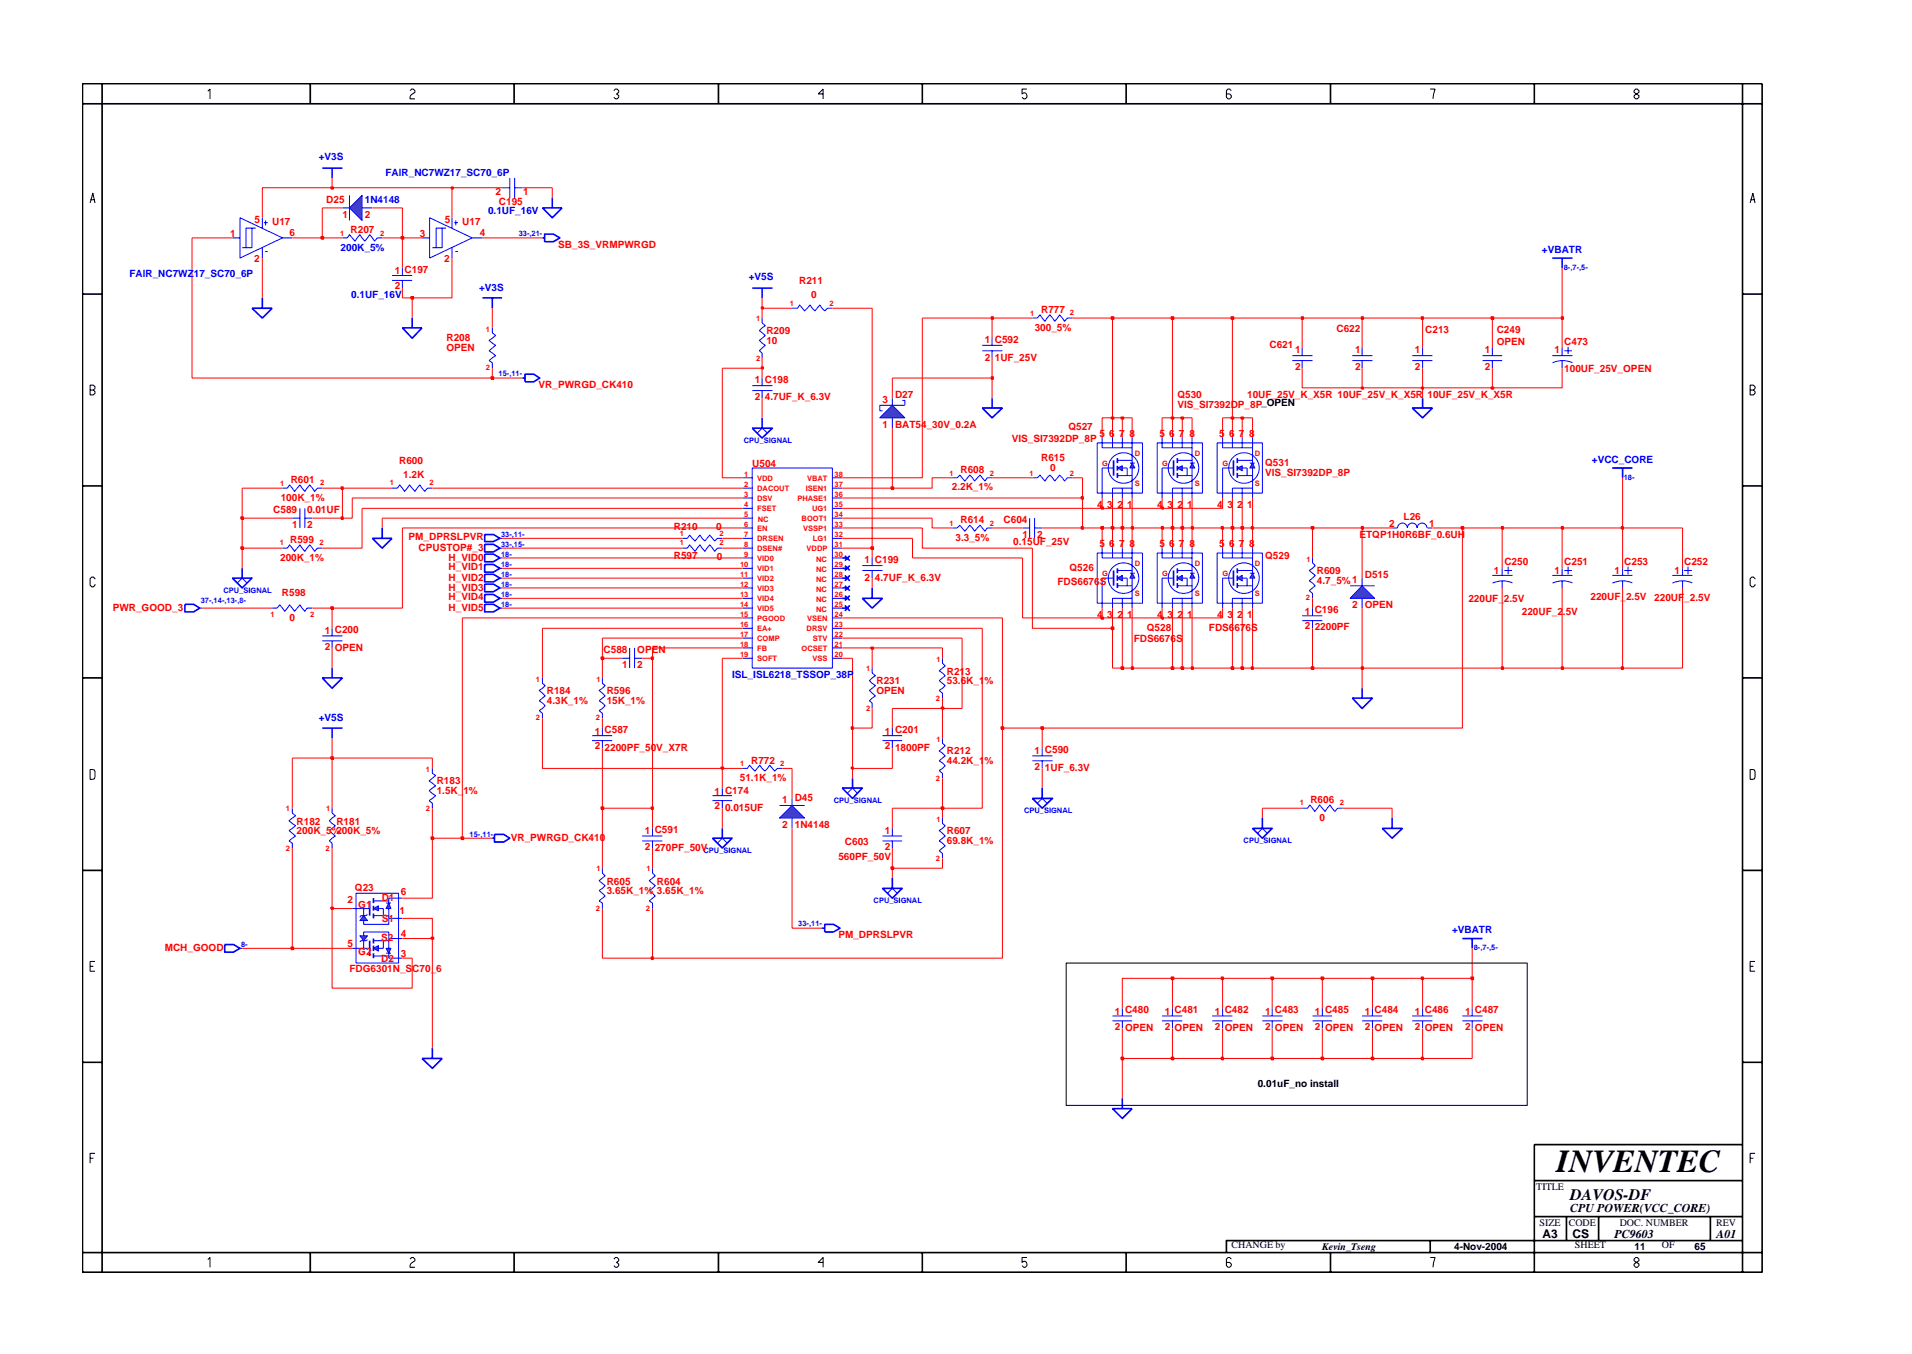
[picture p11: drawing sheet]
<svg xmlns="http://www.w3.org/2000/svg" width="297mm" height="210mm" viewBox="0 0 297 210" stroke-linecap="round" stroke-linejoin="round" font-family="sans-serif">
<defs><g id="words">
<text font-size="5" x="241.8" y="182">INVENTEC</text>
<text font-size="2.5" x="244" y="186.3">DAVOS-DF</text>
<g font-size="1.9">
<text x="244" y="188.2">CPU POWER(VCC_CORE)</text>
<text x="239.6" y="192.2">A3</text>
<text x="244.3" y="192.3">CS</text>
<text x="250.8" y="192.2">PC9603</text>
<text x="266.6" y="192.2">A01</text>
</g>
<g font-size="1.6" fill="#00f">
<text x="49.5" y="24.9">+V3S</text>
<text x="59.9" y="27.4">FAIR_NC7WZ17_SC70_6P</text>
<text x="56.7" y="31.5">1N4148</text>
<text x="75.8" y="33.3">0.1UF_16V</text>
<text x="52.9" y="39">200K_5%</text>
<text x="239.6" y="39.3">+VBATR</text>
<text x="20.1" y="43">FAIR_NC7WZ17_SC70_6P</text>
<text x="54.6" y="46.3">0.1UF_16V</text>
<text x="74.4" y="45.1">+V3S</text>
<text x="116.3" y="43.5">+V5S</text>
<text x="247.3" y="71.9">+VCC_CORE</text>
<text x="113.7" y="105.3">ISL_ISL6218_TSSOP_38P</text>
<text x="49.5" y="111.9">+V5S</text>
<text x="225.6" y="144.9">+VBATR</text>
</g>
<g font-size="1.6" fill="#f00">
<text x="39.6" y="34.7">5</text>
<text x="42.3" y="35">U17</text>
<text x="50.7" y="31.5">D25</text>
<text x="53.2" y="33.8">1</text>
<text x="56.7" y="33.8">2</text>
<text x="69.1" y="34.7">5</text>
<text x="71.8" y="35">U17</text>
<text x="77" y="30.2">2</text>
<text x="77.5" y="31.8">C195</text>
<text x="81.3" y="30.2">1</text>
<text x="35.7" y="36.8">1</text>
<text x="39.5" y="40.7">2</text>
<text x="45" y="36.7">6</text>
<text x="54.5" y="36.2">R207</text>
<text x="65.2" y="36.8">3</text>
<text x="69" y="40.7">2</text>
<text x="74.5" y="36.7">4</text>
<text x="86.7" y="38.5">SB_3S_VRMPWRGD</text>
<text x="61.3" y="42.6">1 C197</text>
<text x="61.3" y="44.9">2</text>
<text x="124.2" y="44.1">R211</text>
<text x="126" y="46.3">0</text>
<text x="69.4" y="52.9">R208</text>
<text x="119.1" y="53.4">10</text>
<text x="119.1" y="51.9">R209</text>
<text x="153" y="53.3">1 C592</text>
<text x="160.8" y="51.3">300_5%</text>
<text x="161.7" y="48.6">R777</text>
<text x="207.6" y="51.5">C622</text>
<text x="221.4" y="51.7">C213</text>
<text x="232.5" y="51.7">C249</text>
<text x="232.5" y="53.5">OPEN</text>
<text x="243" y="53.5">C473</text>
<text x="69.4" y="54.5">OPEN</text>
<text x="117.3" y="59.5">1 C198</text>
<text x="153" y="56">2</text>
<text x="154.5" y="56">1UF_25V</text>
<text x="197.2" y="54">C621</text>
<text x="201.2" y="54.8">1</text>
<text x="201.2" y="57.5">2</text>
<text x="210.5" y="54.8">1</text>
<text x="210.5" y="57.5">2</text>
<text x="219.8" y="54.8">1</text>
<text x="219.8" y="57.5">2</text>
<text x="230.7" y="54.8">1</text>
<text x="230.7" y="57.5">2</text>
<text x="241.5" y="54.9">1</text>
<text x="243" y="57.8">100UF_25V_OPEN</text>
<text x="83.7" y="60.2">VR_PWRGD_CK410</text>
<text x="117.3" y="62.2">2</text>
<text x="118.8" y="62.2">4.7UF_K_6.3V</text>
<text x="137.1" y="62.6">3</text>
<text x="139.1" y="61.8">D27</text>
<text x="182.9" y="63.4">VIS_SI7392DP_8P_OPEN</text>
<text x="182.9" y="61.8">Q530</text>
<text x="193.7" y="61.8">10UF_25V_K_X5R 10UF_25V_K_X5R 10UF_25V_K_X5R</text>
<text x="137.1" y="66.5">1</text>
<text x="139.1" y="66.5">BAT54_30V_0.2A</text>
<text x="157.2" y="68.7">VIS_SI7392DP_8P</text>
<text x="161.7" y="71.6">R615</text>
<text x="166" y="66.7">Q527</text>
<text x="170.8" y="67.8">5</text>
<text x="172.3" y="67.8">6</text>
<text x="173.8" y="67.8">7</text>
<text x="175.5" y="67.8">8</text>
<text x="180.1" y="67.8">5</text>
<text x="181.6" y="67.8">6</text>
<text x="183.2" y="67.8">7</text>
<text x="184.8" y="67.8">8</text>
<text x="189.4" y="67.8">5</text>
<text x="191" y="67.8">6</text>
<text x="192.5" y="67.8">7</text>
<text x="194.1" y="67.8">8</text>
<text x="43.6" y="77.8">100K_1%</text>
<text x="45.2" y="75">R601</text>
<text x="62" y="72.1">R600</text>
<text x="62.6" y="74.2">1.2K</text>
<text x="116.9" y="72.5">U504</text>
<text x="147.9" y="76.1">2.2K_1%</text>
<text x="149.2" y="73.4">R608</text>
<text x="163.2" y="73.2">0</text>
<text x="196.5" y="73.9">VIS_SI7392DP_8P</text>
<text x="196.5" y="72.3">Q531</text>
<text x="42.5" y="79.7">C589</text>
<text x="45.4" y="82">1</text>
<text x="47.7" y="79.7">0.01UF</text>
<text x="47.7" y="82">2</text>
<text x="63.5" y="83.9">PM_DPRSLPVR</text>
<text x="104.7" y="82.2">R210</text>
<text x="111.3" y="82.3">0</text>
<text x="148.4" y="83.9">3.3_5%</text>
<text x="149.2" y="81.2">R614</text>
<text x="155.9" y="81.2">C604</text>
<text x="158.9" y="83.6">1</text>
<text x="161.1" y="83.6">2</text>
<text x="170.5" y="78.9">4</text>
<text x="172" y="78.9">3</text>
<text x="173.6" y="78.9">2</text>
<text x="175.1" y="78.9">1</text>
<text x="179.8" y="78.9">4</text>
<text x="181.4" y="78.9">3</text>
<text x="182.9" y="78.9">2</text>
<text x="184.4" y="78.9">1</text>
<text x="189.1" y="78.9">4</text>
<text x="190.7" y="78.9">3</text>
<text x="192.2" y="78.9">2</text>
<text x="193.7" y="78.9">1</text>
<text x="211.2" y="83.6">ETQP1H0R6BF_0.6UH</text>
<text x="215.8" y="81.8">2</text>
<text x="218.1" y="80.8">L26</text>
<text x="222" y="81.8">1</text>
<text x="43.5" y="87.1">200K_1%</text>
<text x="45.1" y="84.4">R599</text>
<text x="65" y="85.5">CPUSTOP#_3</text>
<text x="69.7" y="88.6">H_VID1</text>
<text x="69.7" y="87.1">H_VID0</text>
<text x="104.7" y="86.8">R597</text>
<text x="111.4" y="86.9">0</text>
<text x="134.3" y="87.4">1 C199</text>
<text x="157.4" y="84.7">0.15UF_25V</text>
<text x="166.1" y="88.7">Q526</text>
<text x="170.8" y="84.9">5</text>
<text x="172.3" y="84.9">6</text>
<text x="173.8" y="84.9">7</text>
<text x="175.5" y="84.9">8</text>
<text x="180.1" y="84.9">5</text>
<text x="181.6" y="84.9">6</text>
<text x="183.2" y="84.9">7</text>
<text x="184.8" y="84.9">8</text>
<text x="189.4" y="84.9">5</text>
<text x="191" y="84.9">6</text>
<text x="192.5" y="84.9">7</text>
<text x="194.1" y="84.9">8</text>
<text x="196.5" y="86.8">Q529</text>
<text x="204.6" y="89.2">R609</text>
<text x="212" y="89.8">D515</text>
<text x="232.1" y="89.2">1</text>
<text x="233.7" y="87.7">C250</text>
<text x="241.5" y="89.2">1</text>
<text x="243" y="87.7">C251</text>
<text x="250.8" y="89.2">1</text>
<text x="252.3" y="87.7">C253</text>
<text x="260.1" y="89.2">1</text>
<text x="261.6" y="87.7">C252</text>
<text x="17.5" y="94.8">PWR_GOOD_3</text>
<text x="43.8" y="92.6">R598</text>
<text x="69.7" y="94.8">H_VID5</text>
<text x="69.7" y="93.2">H_VID4</text>
<text x="69.7" y="91.7">H_VID3</text>
<text x="69.7" y="90.2">H_VID2</text>
<text x="134.3" y="90.2">2</text>
<text x="135.9" y="90.2">4.7UF_K_6.3V</text>
<text x="164.3" y="90.8">FDS6676S</text>
<text x="170.5" y="96">4</text>
<text x="172" y="96">3</text>
<text x="173.6" y="96">2</text>
<text x="175.1" y="96">1</text>
<text x="179.8" y="96">4</text>
<text x="181.4" y="96">3</text>
<text x="182.9" y="96">2</text>
<text x="184.4" y="96">1</text>
<text x="189.1" y="96">4</text>
<text x="190.7" y="96">3</text>
<text x="192.2" y="96">2</text>
<text x="193.7" y="96">1</text>
<text x="202.7" y="95.4">1 C196</text>
<text x="204.6" y="90.7">4.7_5%1</text>
<text x="210.1" y="94.4">2</text>
<text x="212" y="94.4">OPEN</text>
<text x="228.1" y="93.5">220UF_2.5V</text>
<text x="236.4" y="95.5">220UF_2.5V</text>
<text x="247.1" y="93.2">220UF_2.5V</text>
<text x="257" y="93.3">220UF_2.5V</text>
<text x="45" y="96.4">0</text>
<text x="50.5" y="98.5">1 C200</text>
<text x="50.5" y="100.9">2</text>
<text x="52" y="101">OPEN</text>
<text x="93.8" y="101.4">C588</text>
<text x="99" y="101.4">OPEN</text>
<text x="176.1" y="99.8">FDS6676S</text>
<text x="178.2" y="98">Q528</text>
<text x="187.8" y="98">FDS6676S</text>
<text x="202.7" y="97.7">2</text>
<text x="204.2" y="97.9">2200PF</text>
<text x="84.9" y="107.8">R184</text>
<text x="94.3" y="107.8">R596</text>
<text x="96.6" y="103.7">1</text>
<text x="99" y="103.7">2</text>
<text x="136.2" y="106.3">R231</text>
<text x="136.2" y="107.8">OPEN</text>
<text x="147.1" y="106.2">53.6K_1%</text>
<text x="147.1" y="104.8">R213</text>
<text x="84.9" y="109.3">4.3K_1%</text>
<text x="94.3" y="109.3">15K_1%</text>
<text x="92.4" y="114.1">1 C587</text>
<text x="92.4" y="116.4">2</text>
<text x="93.9" y="116.6">2200PF_50V_X7R</text>
<text x="116.7" y="118.6">R772</text>
<text x="137.4" y="114.1">1 C201</text>
<text x="137.4" y="116.4">2</text>
<text x="139.1" y="116.6">1800PF</text>
<text x="147.1" y="117.1">R212</text>
<text x="147.1" y="118.6">44.2K_1%</text>
<text x="160.7" y="117.1">1 C590</text>
<text x="160.7" y="119.5">2</text>
<text x="162.3" y="119.7">1UF_6.3V</text>
<text x="67.8" y="123.3">1.5K_1%</text>
<text x="67.8" y="121.8">R183</text>
<text x="111" y="123.4">1 C174</text>
<text x="111" y="125.7">2</text>
<text x="112.6" y="125.9">0.015UF</text>
<text x="114.9" y="121.3">51.1K_1%</text>
<text x="121.5" y="124.7">1</text>
<text x="123.5" y="124.3">D45</text>
<text x="203.6" y="124.7">R606</text>
<text x="46.1" y="128">R182</text>
<text x="46.1" y="129.6">200K_5%200K_5%</text>
<text x="52.3" y="128">R181</text>
<text x="79.4" y="130.6">VR_PWRGD_CK410</text>
<text x="100.2" y="129.6">1 C591</text>
<text x="100.2" y="131.9">2</text>
<text x="121.5" y="128.6">2</text>
<text x="123.5" y="128.6">1N4148</text>
<text x="131.3" y="131.2">C603</text>
<text x="137.4" y="129.6">1</text>
<text x="137.4" y="131.9">2</text>
<text x="147.1" y="131.1">69.8K_1%</text>
<text x="147.1" y="129.6">R607</text>
<text x="205" y="127.5">0</text>
<text x="94.3" y="137.4">R605</text>
<text x="101.7" y="132.1">270PF_50V</text>
<text x="102.1" y="137.4">R604</text>
<text x="130.2" y="133.5">560PF_50V</text>
<text x="54" y="140.3">2</text>
<text x="55.1" y="138.3">Q23</text>
<text x="55.7" y="141.1">G1</text>
<text x="59.3" y="140">D1</text>
<text x="59.3" y="143.2">S1</text>
<text x="62.1" y="142">1</text>
<text x="62.3" y="138.9">6</text>
<text x="94.3" y="138.9">3.65K_1% 3.65K_1%</text>
<text x="25.6" y="147.7">MCH_GOOD</text>
<text x="54" y="147">5</text>
<text x="55.7" y="148.3">G2</text>
<text x="59.2" y="149.4">D2</text>
<text x="59.2" y="146.1">S2</text>
<text x="62.3" y="148.6">3</text>
<text x="62.3" y="145.5">4</text>
<text x="130.2" y="145.7">PM_DPRSLPVR</text>
<text x="54.3" y="151">FDG6301N_SC70_6</text>
<text x="173.2" y="157.6">1 C480</text>
<text x="173.2" y="159.9">2</text>
<text x="174.8" y="160">OPEN</text>
<text x="181" y="157.6">1 C481</text>
<text x="181" y="159.9">2</text>
<text x="182.5" y="160">OPEN</text>
<text x="188.8" y="157.6">1 C482</text>
<text x="188.8" y="159.9">2</text>
<text x="190.3" y="160">OPEN</text>
<text x="196.5" y="157.6">1 C483</text>
<text x="196.5" y="159.9">2</text>
<text x="198.1" y="160">OPEN</text>
<text x="204.2" y="157.6">1 C485</text>
<text x="204.2" y="159.9">2</text>
<text x="205.9" y="160">OPEN</text>
<text x="212" y="157.6">1 C484</text>
<text x="212" y="159.9">2</text>
<text x="213.6" y="160">OPEN</text>
<text x="219.8" y="157.6">1 C486</text>
<text x="219.8" y="159.9">2</text>
<text x="221.3" y="160">OPEN</text>
<text x="227.6" y="157.6">1 C487</text>
<text x="227.6" y="159.9">2</text>
<text x="229.1" y="160">OPEN</text>
</g>
<g font-size="1.6">
<text x="195.4" y="168.8">0.01uF_no install</text>
<text x="238.7" y="184.8">TITLE</text>
<text x="239.2" y="190.4">SIZE</text>
<text x="243.7" y="190.4">CODE</text>
<text x="251.6" y="190.4">DOC. NUMBER</text>
<text x="266.6" y="190.4">REV</text>
<text x="191.3" y="193.9">CHANGE by</text>
<text x="205.4" y="194.1">Kevin_Tseng</text>
<text x="225.9" y="194.1">4-Nov-2004</text>
<text x="244.7" y="193.9">SHEET</text>
<text x="253.9" y="194.1">11</text>
<text x="258.2" y="193.9">OF</text>
<text x="263.3" y="194.1">65</text>
</g>
<g font-size="1.2" fill="#f00">
<text x="52.9" y="36.6">1</text>
<text x="59" y="36.6">2</text>
<text x="122.7" y="47.4">1</text>
<text x="128.9" y="47.4">2</text>
<text x="75.5" y="51.5">1</text>
<text x="117.5" y="49.9">1</text>
<text x="160" y="49.1">1</text>
<text x="166.2" y="49">2</text>
<text x="75.5" y="57.5">2</text>
<text x="117.5" y="56">2</text>
<text x="176.3" y="70.8">D</text>
<text x="185.6" y="70.8">D</text>
<text x="194.9" y="70.8">D</text>
<text x="43.5" y="75.5">1</text>
<text x="49.7" y="75.4">2</text>
<text x="60.6" y="75.4">1</text>
<text x="66.7" y="75.4">2</text>
<text x="115.6" y="74">1</text>
<text x="115.6" y="75.6">2</text>
<text x="115.6" y="77.2">3</text>
<text x="117.6" y="74.6">VDD</text>
<text x="117.6" y="76.2">DACOUT</text>
<text x="117.6" y="77.8">DSV</text>
<text x="123.9" y="77.8">PHASE1</text>
<text x="125.2" y="76.2">ISEN1</text>
<text x="125.4" y="74.6">VBAT</text>
<text x="129.7" y="75.6">37</text>
<text x="129.7" y="74">38</text>
<text x="129.7" y="77.2">36</text>
<text x="147.5" y="73.9">1</text>
<text x="153.8" y="73.9">2</text>
<text x="160" y="73.9">1</text>
<text x="166.2" y="73.9">2</text>
<text x="171.2" y="72.3">G</text>
<text x="176.3" y="75.5">S</text>
<text x="180.5" y="72.3">G</text>
<text x="185.6" y="75.5">S</text>
<text x="189.9" y="72.3">G</text>
<text x="194.9" y="75.5">S</text>
<text x="105.6" y="83.2">1</text>
<text x="111.8" y="83.2">2</text>
<text x="115.6" y="80.3">5</text>
<text x="115.6" y="83.3">7</text>
<text x="115.6" y="81.8">6</text>
<text x="115.6" y="78.7">4</text>
<text x="117.6" y="82.4">EN</text>
<text x="117.6" y="79.4">FSET</text>
<text x="117.7" y="81.1">NC</text>
<text x="124.5" y="80.9">BOOT1</text>
<text x="124.8" y="82.4">VSSP1</text>
<text x="126.2" y="79.4">UG1</text>
<text x="129.7" y="83.3">32</text>
<text x="129.7" y="78.7">35</text>
<text x="129.7" y="81.8">33</text>
<text x="129.7" y="80.3">34</text>
<text x="147.5" y="81.6">1</text>
<text x="153.8" y="81.6">2</text>
<text x="43.5" y="84.7">1</text>
<text x="49.6" y="84.7">2</text>
<text x="105.6" y="84.7">1</text>
<text x="111.8" y="84.7">2</text>
<text x="115" y="88">10</text>
<text x="115" y="89.6">11</text>
<text x="115.6" y="86.5">9</text>
<text x="115.6" y="84.9">8</text>
<text x="117.6" y="87.1">VID0</text>
<text x="117.6" y="88.7">VID1</text>
<text x="117.6" y="84">DRSEN</text>
<text x="117.6" y="85.6">DSEN#</text>
<text x="125.3" y="85.6">VDDP</text>
<text x="126.3" y="84">LG1</text>
<text x="126.8" y="88.8">NC</text>
<text x="126.8" y="87.2">NC</text>
<text x="129.7" y="84.9">31</text>
<text x="129.7" y="89.6">28</text>
<text x="129.7" y="88">29</text>
<text x="129.7" y="86.5">30</text>
<text x="171.2" y="89.5">G</text>
<text x="176.3" y="87.8">D</text>
<text x="180.5" y="89.5">G</text>
<text x="185.6" y="87.8">D</text>
<text x="189.9" y="89.5">G</text>
<text x="194.9" y="87.8">D</text>
<text x="203" y="87.2">1</text>
<text x="42" y="95.8">1</text>
<text x="48.2" y="95.8">2</text>
<text x="115" y="91.1">12</text>
<text x="115" y="92.7">13</text>
<text x="115" y="94.3">14</text>
<text x="115" y="95.8">15</text>
<text x="117.6" y="90.2">VID2</text>
<text x="117.6" y="91.7">VID3</text>
<text x="117.6" y="93.3">VID4</text>
<text x="117.6" y="94.9">VID5</text>
<text x="126.8" y="95">NC</text>
<text x="126.8" y="93.5">NC</text>
<text x="126.8" y="91.9">NC</text>
<text x="126.8" y="90.4">NC</text>
<text x="129.7" y="94.3">25</text>
<text x="129.7" y="92.7">26</text>
<text x="129.7" y="91.1">27</text>
<text x="129.7" y="95.8">24</text>
<text x="176.3" y="92.6">S</text>
<text x="185.6" y="92.6">S</text>
<text x="194.9" y="92.6">S</text>
<text x="202.9" y="93.2">2</text>
<text x="115" y="98.9">17</text>
<text x="115" y="97.3">16</text>
<text x="115" y="100.4">18</text>
<text x="117.6" y="96.4">PGOOD</text>
<text x="117.6" y="99.5">COMP</text>
<text x="117.6" y="98">EA+</text>
<text x="117.6" y="101.1">FB</text>
<text x="124.5" y="101.1">OCSET</text>
<text x="125.3" y="98">DRSV</text>
<text x="125.4" y="96.4">VSEN</text>
<text x="126.3" y="99.5">STV</text>
<text x="129.7" y="100.4">21</text>
<text x="129.7" y="98.9">22</text>
<text x="129.7" y="97.3">23</text>
<text x="83.3" y="105.9">1</text>
<text x="92.7" y="105.9">1</text>
<text x="115" y="102.1">19</text>
<text x="117.6" y="102.7">SOFT</text>
<text x="126.2" y="102.7">VSS</text>
<text x="129.7" y="102.1">20</text>
<text x="134.6" y="104.3">1</text>
<text x="145.5" y="102.7">1</text>
<text x="83.3" y="111.9">2</text>
<text x="92.6" y="111.9">2</text>
<text x="134.6" y="110.3">2</text>
<text x="145.4" y="108.8">2</text>
<text x="66.2" y="119.8">1</text>
<text x="115" y="119">1</text>
<text x="121.2" y="118.9">2</text>
<text x="145.5" y="115.2">1</text>
<text x="66.2" y="125.9">2</text>
<text x="145.4" y="121.3">2</text>
<text x="202" y="125.1">1</text>
<text x="208.1" y="125.1">2</text>
<text x="44.4" y="126">1</text>
<text x="50.7" y="126">1</text>
<text x="145.5" y="127.6">1</text>
<text x="44.4" y="132.1">2</text>
<text x="50.6" y="132.1">2</text>
<text x="92.7" y="135.3">1</text>
<text x="100.4" y="135.3">1</text>
<text x="145.4" y="133.6">2</text>
<text x="92.6" y="141.4">2</text>
<text x="100.4" y="141.4">2</text>
</g>
<g font-size="1.2" fill="#00f">
<text x="80.6" y="36.6">33-,21-</text>
<text x="242.9" y="41.9">8-,7-,5-</text>
<text x="77.4" y="58.4">15-,11-</text>
<text x="115.6" y="68.8">CPU_SIGNAL</text>
<text x="252.3" y="74.6">18-</text>
<text x="77.8" y="83.3">33-,11-</text>
<text x="77.8" y="86.5">18-</text>
<text x="77.8" y="89.6">18-</text>
<text x="77.8" y="84.9">33-,15-</text>
<text x="77.8" y="88">18-</text>
<text x="31.2" y="93.7">37-,14-,13-,8-</text>
<text x="34.7" y="92.1">CPU_SIGNAL</text>
<text x="77.8" y="94.3">18-</text>
<text x="77.8" y="92.7">18-</text>
<text x="77.8" y="91.1">18-</text>
<text x="129.5" y="124.7">CPU_SIGNAL</text>
<text x="73" y="130">15-,11-</text>
<text x="159.1" y="126.3">CPU_SIGNAL</text>
<text x="193.2" y="131">CPU_SIGNAL</text>
<text x="109.3" y="132.5">CPU_SIGNAL</text>
<text x="124" y="143.8">33-,11-</text>
<text x="135.7" y="140.3">CPU_SIGNAL</text>
<text x="37.5" y="147.1">8-</text>
<text x="229" y="147.5">8-,7-,5-</text>
</g>
</g></defs>
<path d="M182.3 71.5v2.4M76.5 130.2h.3M76.8 129.6h1.5l.9 .6-.9 .6h-1.5z" fill="none" stroke="#00f" stroke-width=".25"/>
<path d="M180.5 72.7h1.8" fill="none" stroke="#00f" stroke-width=".16"/>
<path d="M185.2 71.9l.4 .8h-.7z" fill="#3c3cc8"/>
<path d="M184.9 71.9h.7M185.2 71.9l.4 .8h-.7z" fill="none" stroke="#00f" stroke-width=".16"/>
<path d="M182.9 72.7l.8-.4v.8z" fill="#3c3cc8"/>
<g fill="none" stroke="#00f" stroke-width=".16">
<path d="M230.3 55.2h3.1M230.3 56h3.1M231.8 54v1.2M231.8 56v1.2M179.8 68.8h7v7.8h-7zM180.5 68v1.5h4.7M180.5 72.7v4.6M182.1 68v1.5M182.9 72.7l.8-.4v.8zM182.9 73.9h2.3M182.9 71.5h2.3M183.7 72.7h.7v1.2"/>
<path d="M183.7 68v1.5M183.7 75.8v1.5M185.2 68v3.9M185.2 72.7v4.6M185.2 75.8h-3.1v1.5M43.9 85.1h.7l.4-.5 .7 1 .9-1 .8 1 .7-1 .8 1 .4-.5h.8M77.7 91.3h.3M77.7 88.3h.3M250.5 89.4h3.1M252.1 88.3v1.1M252.1 90.2v1.1M252.3 88.6h1.2"/>
<path d="M252.9 88v1.2M253.6 90.5a3.7 3.7 0 0 0-3.1 0M259.8 89.4h3.1M261.4 88.3v1.1M261.4 90.2v1.1M261.6 88.6h1.2M262.2 88v1.2M262.9 90.5a3.7 3.7 0 0 0-3.1 0M67.2 119.3v.8l.5 .3-1 .9 1 .7-1 .8 1 .8-1 .7 .5 .4v.8M55.3 138.7h6.6v10.8h-6.6zM62.5 139.5h-2.1v.4h-2.4M202.3 125.5h.8l.4-.5 .7 1 .8-1 .9 1 .7-1 .8 1 .4-.5h.8"/>
<path d="M54.7 141.1h2.7M58 142.2h2.4v.4h2.1M58 148.4h2.4v.4h1.5M61.9 145.7h-1.5v.4h-2.4"/>
<circle cx="183.9" cy="72.7" r="2.37"/>
</g>
<g fill="none" stroke="#00f" stroke-width=".25">
<path d="M50.1 26.1h3.1M51.6 26.1v1.5M182.9 71.1v.8M182.9 72.3v.8M182.9 73.4v.8M75.3 90.7h1.4l1 .6-1 .6h-1.4zM75.3 87.7h1.4l1 .6-1 .5h-1.4zM57.4 139.9v2.3M58 139.5v.7M57.4 146.1v2.3M58 140.7v.7M58 141.8v.8"/>
<path d="M58 145.7v.8M58 146.8v.9M58 148v.8"/>
</g>
<path d="M56.5 142.2l.6 .7h-1.2z" fill="#3c3cc8"/>
<path d="M56.5 142.2l.6 .7h-1.2zM57.1 142l-.3 .2h-.7l-.2 .2" fill="none" stroke="#00f" stroke-width=".16"/>
<path d="M55.9 145.3h1.2l-.6 .8z" fill="#3c3cc8"/>
<path d="M54.7 147.3h2.7M55.9 145.3h1.2l-.6 .8zM56.5 145.3v-.6h3.9v1M56.5 141.1v1.1M56.5 146.1v1.2M60.4 142.6v.9h-3.9v-.6M61.9 145.7h.6M61.9 148.8h.6" fill="none" stroke="#00f" stroke-width=".16"/>
<path d="M58 141.1l.8-.4v.7z" fill="#3c3cc8"/>
<path d="M58 141.1l.8-.4v.7zM58.8 141.1h.7v1.1" fill="none" stroke="#00f" stroke-width=".16"/>
<path d="M60.4 140.2l.3 .9h-.7z" fill="#3c3cc8"/>
<path d="M60.4 139.9v.3M60 140.2h.7M60.4 140.2l.3 .9h-.7zM60.4 141.1v1.1" fill="none" stroke="#00f" stroke-width=".16"/>
<path d="M58 147.3l.8-.5v.9z" fill="#3c3cc8"/>
<path d="M58 147.3l.8-.5v.9zM59.5 146.1v1.2h-.7" fill="none" stroke="#00f" stroke-width=".16"/>
<path d="M60 147.3h.7l-.3 .7z" fill="#3c3cc8"/>
<g fill="none" stroke="#00f" stroke-width=".16">
<path d="M116.9 59.9h3.1M118.4 58.7v1.2M200.8 55.2h3.1M200.8 56h3.1M202.3 54v1.2M202.3 56v1.2M241.2 55.2h3.1M242.7 54v1.2M242.7 56v1.2M243 54.5h1.2M243.6 53.9v1.1M244.3 56.3a3.7 3.7 0 0 0-3.1 0"/>
<path d="M116.9 60.6h3.1M118.4 60.6v1.2M136.7 62.9h3.9M138.6 61.8v1.1M138.6 64.9v1.6M77.7 94.4h.3M106 85.1h.8l.3-.5 .9 1 .7-1 .8 1 .8-1 .7 1 .4-.5h.8M147.9 82h.8l.4-.4 .8 .9 .8-.9 .7 .9 .9-.9 .7 .9 .4-.5h.7M203.9 86.6v.8l.4 .4-.9 .8 .9 .8-.9 .8 .9 .8-.9 .7 .5 .4v.8M93.6 134.8v.8l.4 .4-.9 .8 .9 .7-.9 .8 .9 .8-.9 .8 .5 .3v.9M101.4 134.8v.8l.4 .4-.9 .8 .9 .7-.9 .8 .9 .8-.9 .8 .5 .3v.9M111.4 130.9l.8-.7 .8 .7"/>
<path d="M57.1 145.9l-.3 .2h-.7l-.2 .1M60 147.3h.7l-.3 .7zM60 148h.7M60.4 146.1v1.2M60.4 148v.4"/>
</g>
<path d="M250.5 72.7h3.1M252.1 72.7v1.5M57.9 83.6h3l-1.5 1.5zM59.4 82v1.6M75.3 93.8h1.4l1 .6-1 .6h-1.4zM50.1 105.3h3.1l-1.6 1.6zM51.6 103.7v1.6M110.7 130.2h3l-1.5 1.5zM112.2 128.6v1.6" fill="none" stroke="#00f" stroke-width=".25"/>
<path d="M138.6 62.9l2 2h-3.9z" fill="#3c3cc8"/>
<path d="M46.6 78.9v3.1M47.4 78.9v3.1M117.6 67.3l.8-.8 .8 .8M136.7 62.9v.9h.4M138.6 62.9l2 2h-3.9zM140.2 62.2h.4v.7M171.2 72.7h1.8M45.4 80.5h1.2M47.4 80.5h1.1M77.7 83.6h.3M77.7 85.1h.3" fill="none" stroke="#00f" stroke-width=".16"/>
<path d="M116.9 66.5h3.1l-1.6 1.5zM118.4 64.9v1.6M173 71.5v2.4M75.3 83h1.4l1 .6-1 .5h-1.4zM75.3 84.5h1.4l1 .6-1 .6h-1.4z" fill="none" stroke="#00f" stroke-width=".25"/>
<path d="M175.9 71.9l.4 .8h-.8z" fill="#3c3cc8"/>
<path d="M175.5 71.9h.8M175.9 71.9l.4 .8h-.8z" fill="none" stroke="#00f" stroke-width=".16"/>
<path d="M173.6 72.7l.8-.4v.8z" fill="#3c3cc8"/>
<g fill="none" stroke="#00f" stroke-width=".16">
<path d="M60.9 42.8h3.1M60.9 43.5h3.1M62.5 41.6v1.2M62.5 43.5v1.2M160.4 74.2h.7l.5-.4 .7 .9 .8-.9 .8 .9 .7-.9 .8 .9 .4-.5h.8M170.5 68.8h7v7.8h-7zM171.2 68v1.5h4.7M171.2 72.7v4.6M172.8 68v1.5M173.6 72.7l.8-.4v.8zM173.6 73.9h2.3M173.6 71.5h2.3"/>
<path d="M174.4 72.7h.7v1.2M174.4 68v1.5M174.4 75.8v1.5M175.9 68v3.9M175.9 72.7v4.6M175.9 75.8h-3.1v1.5M171.2 89.8h1.8M135.5 103.7v.8l.5 .4-.9 .8 .9 .8-.9 .7 .9 .9-.9 .7 .4 .4v.8M45.4 125.5v.8l.5 .4-1 .8 1 .7-1 .8 1 .8-1 .8 .5 .3v.8"/>
<circle cx="174.5" cy="72.7" r="2.37"/>
</g>
<path d="M173.6 71.1v.8M173.6 72.3v.8M173.6 73.4v.8M173 88.6v2.4" fill="none" stroke="#00f" stroke-width=".25"/>
<path d="M175.9 89l.4 .8h-.8z" fill="#3c3cc8"/>
<path d="M175.5 89h.8M175.9 89l.4 .8h-.8z" fill="none" stroke="#00f" stroke-width=".16"/>
<path d="M173.6 89.8l.8-.4v.8z" fill="#3c3cc8"/>
<g fill="none" stroke="#00f" stroke-width=".16">
<path d="M53.2 32.3h1.1M54.3 30.3v3.9M56.2 32.3h1.7M65.6 36.9h1.1M66.7 33.8l6.6 3.1-6.6 3.2zM68.7 35.4v3.1h-.9M69.3 35.4h-1.5v3.1h-.6M70.2 33.8v1.6M70.2 38.5v1.6M70.6 34.6h.5M70.7 39.1h.4M70.8 34.2v.8"/>
<path d="M73.3 36.9h1.7M219.4 55.2h3.1M219.4 56h3.1M221 54v1.2M221 56v1.2M36.9 90.5l.7-.7 .8 .7M77.7 92.9h.3M77.7 89.8h.3M77.7 86.6h.3M170.5 85.9h7v7.8h-7zM171.2 85.1v1.5h4.7M171.2 89.8v4.6"/>
<path d="M172.8 85.1v1.5M173.6 89.8l.8-.4v.8zM173.6 91h2.3M173.6 88.6h2.3M174.4 89.8h.7v1.2M174.4 85.1v1.5M174.4 92.9v1.5M175.9 85.1v3.9M175.9 89.8v4.6M175.9 92.9h-3.1v1.5M241.2 89.4h3.1M242.7 88.3v1.1"/>
<path d="M242.7 90.2v1.1M243 88.6h1.2M243.6 88v1.2M244.3 90.5a3.7 3.7 0 0 0-3.1 0M84.3 105.3v.8l.4 .4-.9 .7 .9 .9-.9 .7 .9 .8-.9 .7 .5 .5v.7M93.6 105.3v.8l.4 .4-.9 .7 .9 .9-.9 .7 .9 .8-.9 .7 .5 .5v.7M146.4 102.2v.8l.4 .4-.9 .8 .9 .7-.9 .8 .9 .8-.9 .7 .5 .4v.8M160.4 117.4h3.1M160.4 118.1h3.1M161.9 116.2v1.2M161.9 118.1v1.2M110.7 123.6h3"/>
<path d="M110.7 124.3h3M112.2 122.4v1.2M112.2 124.3v1.2M131.6 123.2l.8-.8 .8 .8M195.4 129.4l.7-.8 .8 .8M37.3 147.3h.3M180.5 157.8h3.2M180.5 158.5h3.2M182.1 156.6v1.2M182.1 158.5v1.2M188.3 157.8h3.2M188.3 158.5h3.2"/>
<path d="M189.9 156.6v1.2M189.9 158.5v1.2"/>
<circle cx="174.5" cy="89.8" r="2.37"/>
</g>
<g fill="none" stroke="#00f" stroke-width=".25">
<path d="M84.3 36.9h.3M84.6 36.4h1.4l1 .5-1 .6h-1.4zM39.1 47.9h3.2l-1.5 1.5zM40.8 46.3v1.6M62.5 50.9h3.1l-1.6 1.6zM64 49.4v1.5M116.9 44.7h3.1M118.4 44.7v1.6M241.2 40.1h3.1M242.7 40.1v1.5M219.4 63.4h3.1l-1.5 1.5zM221 61.8v1.6"/>
<path d="M36.1 89.8h3l-1.5 1.5zM37.6 88.3v1.5M75.3 92.3h1.4l1 .6-1 .6h-1.4zM75.3 86h1.4l1 .6-1 .6h-1.4zM75.3 89.2h1.4l1 .6-1 .6h-1.4zM130.8 86.6h.8M131.3 86.3l.7 .8M132 86.3l-.7 .8M134 92.9h3.1l-1.6 1.5zM135.5 91.3v1.6M173.6 88.3v.7M173.6 89.4v.8"/>
<path d="M173.6 90.5v.8M50.1 113.1h3.1M51.6 113.1v1.6M210.1 108.4h3.1l-1.6 1.6zM211.6 106.9v1.5M130.8 122.4h3.2l-1.6 1.6zM132.4 120.8v1.6M194.6 128.6h3l-1.5 1.6zM196.1 127v1.6M214.7 128.6h3.2l-1.6 1.6zM216.3 127v1.6M34.9 146.7h1.4l1 .6-1 .6h-1.4z"/>
<path d="M127.7 144.1h.4M128.1 143.5h1.4l1 .6-1 .6h-1.4zM227.2 145.7h3.1M228.7 145.7v1.6M172.8 172.2h3.1l-1.5 1.5zM174.4 170.5v1.7"/>
</g>
<path d="M54.3 32.3l1.9-2v3.9z" fill="#3c3cc8"/>
<g fill="none" stroke="#00f" stroke-width=".16">
<path d="M54.3 32.3l1.9-2v3.9zM78 29.2h1.2M79.2 27.6v3.2M80 29.2h1.1M80 27.6v3.2M160.4 49.4h.7l.5-.5 .7 1 .8-1 .8 1 .7-1 .8 1 .4-.5h.8M210.1 55.2h3.1M210.1 56h3.1M211.6 54v1.2M211.6 56v1.2M189.9 72.7h1.7M106 83.6h.8l.3-.5 .9 .9 .7-.9 .8 .9 .8-.9 .7 .9 .4-.4h.8"/>
<path d="M134 87.8h3.1M134 88.6h3.1M135.5 86.6v1.2M135.5 88.6v1.2M158.9 82h1.1M160 80.5v3.1M160.7 82h1.2M160.7 80.5v3.1M137.1 114.2h3.1M137.1 115h3.1M138.6 113.1v1.1M138.6 115v1.2"/>
<path d="M51.6 125.5v.8l.5 .4-.9 .8 .9 .7-.9 .8 .9 .8-.9 .8 .4 .3v.8M99.8 129.8h3.1M99.8 130.6h3.1M101.4 128.6v1.2M101.4 130.6v1.1M137.9 138.7l.7-.7 .8 .7M146.4 127v.9l.4 .3-.9 .8 .9 .8-.9 .8 .9 .7-.9 .8 .5 .4v.8M172.8 157.8h3.1M172.8 158.5h3.1M174.4 156.6v1.2M174.4 158.5v1.2M227.2 157.8h3.1"/>
<path d="M227.2 158.5h3.1M228.7 156.6v1.2M228.7 158.5v1.2"/>
</g>
<g fill="none" stroke="#00f" stroke-width=".25">
<path d="M81.1 58.7h.5M81.6 58.1h1.3l.9 .6-.9 .6h-1.3zM191.6 71.5v2.4M130.8 88.3h.8M130.8 92.9h.8M130.8 94.4h.8M131.3 87.8l.7 .8M131.3 92.5l.7 .7M131.3 94l.7 .9M132 87.8l-.7 .8M132 92.5l-.7 .7M132 94l-.7 .9"/>
<path d="M137.1 138h3.1l-1.6 1.5zM138.6 136.3v1.7"/>
</g>
<path d="M194.6 71.9l.3 .8h-.7z" fill="#3c3cc8"/>
<path d="M194.2 71.9h.7M194.6 71.9l.3 .8h-.7z" fill="none" stroke="#00f" stroke-width=".16"/>
<path d="M192.2 72.7l.8-.4v.8z" fill="#3c3cc8"/>
<g fill="none" stroke="#00f" stroke-width=".16">
<path d="M53.2 36.9h.8l.3-.5 .8 1.1 .8-1.1 .8 1.1 .7-1.1 .8 1.1 .4-.6h.8M76.5 50.9v.8l.5 .4-1 .8 1 .7-1 .9 1 .7-1 .8 .5 .3v.9M118.4 49.4v.8l.5 .4-.9 .7 .9 .8-.9 .8 .9 .7-.9 .9 .4 .3v.8M123 47.9h.9l.3-.5 .8 .9 .8-.9 .8 .9 .8-.9 .7 .9 .5-.4h.7M152.6 53.6h3.1M152.6 54.5h3.1M154.1 52.5v1.1M154.1 54.5v1.1M115.3 75.8h1.6M115.3 74.2h1.6M115.3 77.3h1.6M115.3 78.9h1.6"/>
<path d="M116.9 72.7h12.4v31h-12.4zM129.3 75.8h1.5M129.3 74.2h1.5M129.3 77.3h1.5M129.3 78.9h1.5M147.9 74.2h.8l.4-.4 .8 .9 .8-.9 .7 .9 .9-.9 .7 .9 .4-.5h.7M189.1 68.8h7v7.8h-7zM189.9 68v1.5h4.7M189.9 72.7v4.6M191.5 68v1.5M192.2 72.7l.8-.4v.8zM192.2 73.9h2.4"/>
<path d="M192.2 71.5h2.4M193 72.7h.7v1.2M193 68v1.5M193 75.8v1.5M194.6 68v3.9M194.6 72.7v4.6M194.6 75.8h-3.1v1.5M42.3 94.4h.7l.5-.5 .7 1 .8-1 .7 1 .9-1 .8 1 .3-.5h.8M50.1 98.7h3.1M50.1 99.5h3.1M51.6 97.6v1.1M51.6 99.5v1.1"/>
<path d="M115.3 82h1.6M115.3 94.4h1.6M115.3 83.6h1.6M115.3 85.1h1.6M115.3 86.6h1.6M115.3 88.3h1.6M115.3 89.8h1.6M115.3 91.3h1.6M115.3 92.9h1.6M115.3 96h1.6M115.3 97.6h1.6M115.3 99.1h1.6"/>
<path d="M115.3 80.5h1.6M129.3 82h1.5M129.3 94.4h1.5M129.3 83.6h1.5M129.3 85.1h1.5M129.3 86.6h1.5M129.3 88.3h1.5M129.3 89.8h1.5M129.3 91.3h1.5M129.3 92.9h1.5M129.3 96h1.5M129.3 97.6h1.5"/>
<path d="M129.3 99.1h1.5M129.3 80.5h1.5M216.3 82h.8a.76 .76 0 0 1 .8-.8 .76 .76 0 0 1 .7 .8 .76 .76 0 0 1 .8-.8 .76 .76 0 0 1 .8 .8 .76 .76 0 0 1 .7-.8 .76 .76 0 0 1 .8 .8M221.8 82h.7M231.8 89.4h3.2M233.4 88.3v1.1M233.4 90.2v1.1M233.7 88.6h1.2M234.3 88v1.2M235 90.5a3.7 3.7 0 0 0-3.1 0M92 114.2h3.1M92 115h3.1"/>
<path d="M93.6 113.1v1.1M93.6 115v1.2M115.3 119.3h.8l.3-.5 .9 .9 .8-.9 .7 .9 .8-.9 .7 .9 .5-.4h.7M115.3 100.6h1.6M115.3 102.2h1.6M129.3 100.6h1.5M129.3 102.2h1.5M146.4 114.7v.7l.4 .4-.9 .8 .9 .8-.9 .7 .9 .8-.9 .8 .5 .4v.7M121.1 125.1h3.9M123 124v1.1M123 127v1.6M161.1 124.7l.8-.7 .8 .7"/>
<circle cx="193.3" cy="72.7" r="2.37"/>
</g>
<path d="M192.2 71.1v.8M192.2 72.3v.8M192.2 73.4v.8M160.4 124h3.1l-1.6 1.5zM161.9 122.4v1.6" fill="none" stroke="#00f" stroke-width=".25"/>
<path d="M123 125.1l2 1.9h-3.9z" fill="#3c3cc8"/>
<g fill="none" stroke="#00f" stroke-width=".16">
<path d="M60.9 75.8h.9l.3-.5 .8 1 .7-1 .9 1 .7-1 .8 1 .4-.5h.8M202.3 95.6h3.1M202.3 96.4h3.1M203.9 94.4v1.2M203.9 96.4v1.2M209.7 91h3.9M211.6 89.8v1.2M211.6 92.9v1.5M96.6 102.2h1.2M97.8 100.6v3.1M98.6 102.2h1.2M98.6 100.6v3.1"/>
<path d="M123 125.1l2 1.9h-3.9z"/>
</g>
<path d="M211.6 91l2 1.9h-3.9z" fill="#3c3cc8"/>
<path d="M36.1 36.9h1.2M37.3 33.8l6.6 3.1-6.6 3.2zM39.1 35.4v3.1h-.9M39.7 35.4h-1.5v3.1h-.6M40.8 33.8v1.6M40.8 38.5v1.6M41 34.6h.6M41.2 39.1h.4M41.3 34.2v.8M43.9 36.9h1.5M189.9 89.8h1.7M211.6 91l2 1.9h-3.9z" fill="none" stroke="#00f" stroke-width=".16"/>
<path d="M191.6 88.6v2.4" fill="none" stroke="#00f" stroke-width=".25"/>
<path d="M194.6 89l.3 .8h-.7z" fill="#3c3cc8"/>
<path d="M194.2 89h.7M194.6 89l.3 .8h-.7z" fill="none" stroke="#00f" stroke-width=".16"/>
<path d="M192.2 89.8l.8-.4v.8z" fill="#3c3cc8"/>
<g fill="none" stroke="#00f" stroke-width=".16">
<path d="M43.9 75.8h.7l.4-.5 .7 1 .9-1 .8 1 .7-1 .8 1 .4-.5h.8M31 94.4h.4M180.5 89.8h1.8M189.1 85.9h7v7.8h-7zM189.9 85.1v1.5h4.7M189.9 89.8v4.6M191.5 85.1v1.5M192.2 89.8l.8-.4v.8zM192.2 91h2.4M192.2 88.6h2.4M193 89.8h.7v1.2M193 85.1v1.5"/>
<path d="M193 92.9v1.5M194.6 85.1v3.9M194.6 89.8v4.6M194.6 92.9h-3.1v1.5M196.1 157.8h3.1M196.1 158.5h3.1M197.6 156.6v1.2M197.6 158.5v1.2M203.9 157.8h3.1M203.9 158.5h3.1M205.4 156.6v1.2M205.4 158.5v1.2"/>
<path d="M211.6 157.8h3.1M211.6 158.5h3.1M213.2 156.6v1.2M213.2 158.5v1.2M219.4 157.8h3.1M219.4 158.5h3.1M221 156.6v1.2M221 158.5v1.2"/>
<circle cx="193.3" cy="89.8" r="2.37"/>
</g>
<g fill="none" stroke="#00f" stroke-width=".25">
<path d="M84.3 32.3h3l-1.5 1.5zM85.8 30.8v1.5M75 46.3h3M76.5 46.3v1.6M152.6 63.4h3.1l-1.6 1.5zM154.1 61.8v1.6M28.7 93.8h1.4l.9 .6-.9 .6h-1.4zM130.8 89.8h.8M130.8 91.3h.8M131.3 89.4l.7 .8M131.3 91l.7 .7M132 89.4l-.7 .8"/>
<path d="M132 91l-.7 .7M182.3 88.6v2.4M192.2 88.3v.7M192.2 89.4v.8M192.2 90.5v.8M65.6 164.4h3.1l-1.5 1.5zM67.2 162.8v1.6"/>
</g>
<path d="M185.2 89l.4 .8h-.7z" fill="#3c3cc8"/>
<path d="M184.9 89h.7M185.2 89l.4 .8h-.7z" fill="none" stroke="#00f" stroke-width=".16"/>
<path d="M182.9 89.8l.8-.4v.8z" fill="#3c3cc8"/>
<g fill="none" stroke="#00f" stroke-width=".16">
<path d="M179.8 85.9h7v7.8h-7zM180.5 85.1v1.5h4.7M180.5 89.8v4.6M182.1 85.1v1.5M182.9 89.8l.8-.4v.8zM182.9 91h2.3M182.9 88.6h2.3M183.7 89.8h.7v1.2M183.7 85.1v1.5M183.7 92.9v1.5M185.2 85.1v3.9M185.2 89.8v4.6"/>
<path d="M185.2 92.9h-3.1v1.5M137.1 129.8h3.1M137.1 130.6h3.1M138.6 128.6v1.2M138.6 130.6v1.1"/>
<circle cx="183.9" cy="89.8" r="2.37"/>
</g>
<path d="M182.9 88.3v.7M182.9 89.4v.8M182.9 90.5v.8" fill="none" stroke="#00f" stroke-width=".25"/>
<path d="M174.4 164.4v6.1" fill="none" stroke="#f00" stroke-width=".16"/>
<path d="M174.2 164.2h.3v.3h-.3z" fill-rule="evenodd" fill="#8e2323"/>
<path d="M174.2 164.2h.3v.3h-.3z" fill="none" stroke="#f00" stroke-width=".25"/>
<path d="M174.4 159.7v4.7h7.7" fill="none" stroke="#f00" stroke-width=".16"/>
<path d="M182 164.2h.3v.3h-.3z" fill-rule="evenodd" fill="#8e2323"/>
<path d="M182 164.2h.3v.3h-.3z" fill="none" stroke="#f00" stroke-width=".25"/>
<path d="M182.1 159.7v4.7h7.8" fill="none" stroke="#f00" stroke-width=".16"/>
<path d="M189.8 164.2h.2v.3h-.2z" fill-rule="evenodd" fill="#8e2323"/>
<path d="M189.8 164.2h.2v.3h-.2z" fill="none" stroke="#f00" stroke-width=".25"/>
<path d="M189.9 159.7v4.7h7.7" fill="none" stroke="#f00" stroke-width=".16"/>
<path d="M197.5 164.2h.3v.3h-.3z" fill-rule="evenodd" fill="#8e2323"/>
<path d="M197.5 164.2h.3v.3h-.3z" fill="none" stroke="#f00" stroke-width=".25"/>
<path d="M197.6 159.7v4.7h7.8" fill="none" stroke="#f00" stroke-width=".16"/>
<path d="M205.3 164.2h.3v.3h-.3z" fill-rule="evenodd" fill="#8e2323"/>
<path d="M205.3 164.2h.3v.3h-.3z" fill="none" stroke="#f00" stroke-width=".25"/>
<path d="M205.4 159.7v4.7h7.8" fill="none" stroke="#f00" stroke-width=".16"/>
<path d="M213 164.2h.4v.3h-.4z" fill-rule="evenodd" fill="#8e2323"/>
<path d="M213 164.2h.4v.3h-.4z" fill="none" stroke="#f00" stroke-width=".25"/>
<path d="M213.2 159.7v4.7h7.8" fill="none" stroke="#f00" stroke-width=".16"/>
<path d="M220.8 164.2h.3v.3h-.3z" fill-rule="evenodd" fill="#8e2323"/>
<path d="M220.8 164.2h.3v.3h-.3z" fill="none" stroke="#f00" stroke-width=".25"/>
<path d="M51.6 141.1v12.3h12.4v-4.6M67.2 145.7v17.1M174.4 156.6v-4.7h7.7v4.7M189.9 151.9v4.7M197.6 151.9v4.7M205.4 151.9v4.7M213.2 151.9v4.7M221 159.7v4.7h7.7v-4.7M221 151.9v4.7M228.7 151.9v4.7" fill="none" stroke="#f00" stroke-width=".16"/>
<path d="M182 151.8h.3v.3h-.3z" fill-rule="evenodd" fill="#8e2323"/>
<path d="M182 151.8h.3v.3h-.3z" fill="none" stroke="#f00" stroke-width=".25"/>
<path d="M182.1 151.9h7.8" fill="none" stroke="#f00" stroke-width=".16"/>
<path d="M189.8 151.8h.2v.3h-.2z" fill-rule="evenodd" fill="#8e2323"/>
<path d="M189.8 151.8h.2v.3h-.2z" fill="none" stroke="#f00" stroke-width=".25"/>
<path d="M189.9 151.9h7.7" fill="none" stroke="#f00" stroke-width=".16"/>
<path d="M197.5 151.8h.3v.3h-.3z" fill-rule="evenodd" fill="#8e2323"/>
<path d="M197.5 151.8h.3v.3h-.3z" fill="none" stroke="#f00" stroke-width=".25"/>
<path d="M197.6 151.9h7.8" fill="none" stroke="#f00" stroke-width=".16"/>
<path d="M205.3 151.8h.3v.3h-.3z" fill-rule="evenodd" fill="#8e2323"/>
<path d="M205.3 151.8h.3v.3h-.3z" fill="none" stroke="#f00" stroke-width=".25"/>
<path d="M205.4 151.9h7.8" fill="none" stroke="#f00" stroke-width=".16"/>
<path d="M213 151.8h.4v.3h-.4z" fill-rule="evenodd" fill="#8e2323"/>
<path d="M213 151.8h.4v.3h-.4z" fill="none" stroke="#f00" stroke-width=".25"/>
<path d="M213.2 151.9h7.8" fill="none" stroke="#f00" stroke-width=".16"/>
<path d="M220.8 151.8h.3v.3h-.3z" fill-rule="evenodd" fill="#8e2323"/>
<path d="M220.8 151.8h.3v.3h-.3z" fill="none" stroke="#f00" stroke-width=".25"/>
<path d="M221 151.9h7.7" fill="none" stroke="#f00" stroke-width=".16"/>
<path d="M228.5 151.8h.4v.3h-.4z" fill-rule="evenodd" fill="#8e2323"/>
<path d="M228.5 151.8h.4v.3h-.4z" fill="none" stroke="#f00" stroke-width=".25"/>
<path d="M62.5 148.8h1.5M93.6 141.1v7.7h7.8M228.7 147.3v4.6" fill="none" stroke="#f00" stroke-width=".16"/>
<path d="M101.2 148.6h.3v.4h-.3z" fill-rule="evenodd" fill="#8e2323"/>
<path d="M101.2 148.6h.3v.4h-.3z" fill="none" stroke="#f00" stroke-width=".25"/>
<path d="M155.7 113.1v35.7h-54.3v-7.7M37.6 147.3h7.8" fill="none" stroke="#f00" stroke-width=".16"/>
<path d="M45.2 147.1h.4v.3h-.4z" fill-rule="evenodd" fill="#8e2323"/>
<path d="M45.2 147.1h.4v.3h-.4z" fill="none" stroke="#f00" stroke-width=".25"/>
<path d="M45.4 131.7v15.6h9.3M62.5 145.7h4.7" fill="none" stroke="#f00" stroke-width=".16"/>
<path d="M67 145.6h.3v.2h-.3z" fill-rule="evenodd" fill="#8e2323"/>
<path d="M67 145.6h.3v.2h-.3z" fill="none" stroke="#f00" stroke-width=".25"/>
<path d="M123 128.6v15.5h4.7M62.5 142.6h4.7v3.1" fill="none" stroke="#f00" stroke-width=".16"/>
<path d="M51.4 140.9h.4v.3h-.4z" fill-rule="evenodd" fill="#8e2323"/>
<path d="M51.4 140.9h.4v.3h-.4z" fill="none" stroke="#f00" stroke-width=".25"/>
<path d="M51.6 131.7v9.4h3.1M67.2 130.2v9.3h-4.7M93.6 125.5v9.3M101.4 131.7v3.1M138.6 134.8v1.5" fill="none" stroke="#f00" stroke-width=".16"/>
<path d="M138.5 134.6h.3v.4h-.3z" fill-rule="evenodd" fill="#8e2323"/>
<path d="M138.5 134.6h.3v.4h-.3z" fill="none" stroke="#f00" stroke-width=".25"/>
<path d="M138.6 131.7v3.1h7.8v-1.5" fill="none" stroke="#f00" stroke-width=".16"/>
<path d="M67 130h.3v.3h-.3z" fill-rule="evenodd" fill="#8e2323"/>
<path d="M67 130h.3v.3h-.3z" fill="none" stroke="#f00" stroke-width=".25"/>
<path d="M67.2 125.5v4.7h4.6" fill="none" stroke="#f00" stroke-width=".16"/>
<path d="M71.7 130h.3v.3h-.3z" fill-rule="evenodd" fill="#8e2323"/>
<path d="M71.7 130h.3v.3h-.3z" fill="none" stroke="#f00" stroke-width=".25"/>
<path d="M71.8 96v34.2h4.7M45.4 117.7v7.8M51.6 117.7v7.8M101.4 125.5v3.1M112.2 125.5v3.1M138.6 125.5v3.1M146.4 125.5v1.5M196.1 125.5v1.5M216.3 125.5v1.5" fill="none" stroke="#f00" stroke-width=".16"/>
<path d="M93.4 125.3h.4v.4h-.4z" fill-rule="evenodd" fill="#8e2323"/>
<path d="M93.4 125.3h.4v.4h-.4z" fill="none" stroke="#f00" stroke-width=".25"/>
<path d="M93.6 116.2v9.3h7.8" fill="none" stroke="#f00" stroke-width=".16"/>
<path d="M101.2 125.3h.3v.4h-.3z" fill-rule="evenodd" fill="#8e2323"/>
<path d="M101.2 125.3h.3v.4h-.3z" fill="none" stroke="#f00" stroke-width=".25"/>
<path d="M101.4 102.2v23.3M138.6 125.5h7.8" fill="none" stroke="#f00" stroke-width=".16"/>
<path d="M146.2 125.3h.4v.4h-.4z" fill-rule="evenodd" fill="#8e2323"/>
<path d="M146.2 125.3h.4v.4h-.4z" fill="none" stroke="#f00" stroke-width=".25"/>
<path d="M152.6 97.6v27.9h-6.2v-4.7M67.2 117.7v1.6M84.3 111.5v7.8h27.9v3.1M123 119.3v4.7M132.4 119.3v1.5M161.9 119.3v3.1M196.1 125.5h6.2M208.6 125.5h7.7" fill="none" stroke="#f00" stroke-width=".16"/>
<path d="M112 119.2h.4v.2h-.4z" fill-rule="evenodd" fill="#8e2323"/>
<path d="M112 119.2h.4v.2h-.4z" fill="none" stroke="#f00" stroke-width=".25"/>
<path d="M112.2 102.2v17.1h3.1M121.5 119.3h1.5" fill="none" stroke="#f00" stroke-width=".16"/>
<path d="M132.3 119.2h.2v.2h-.2z" fill-rule="evenodd" fill="#8e2323"/>
<path d="M132.3 119.2h.2v.2h-.2z" fill="none" stroke="#f00" stroke-width=".25"/>
<path d="M45.4 117.7h6.2M132.4 113.1v6.2h6.2v-1.6" fill="none" stroke="#f00" stroke-width=".16"/>
<path d="M51.4 117.5h.4v.4h-.4z" fill-rule="evenodd" fill="#8e2323"/>
<path d="M51.4 117.5h.4v.4h-.4z" fill="none" stroke="#f00" stroke-width=".25"/>
<path d="M51.6 114.7v3h15.6M93.6 111.5v1.6M138.6 116.2v1.5M146.4 110v4.7M161.9 113.1v3.1" fill="none" stroke="#f00" stroke-width=".16"/>
<path d="M132.3 112.9h.2v.3h-.2z" fill-rule="evenodd" fill="#8e2323"/>
<path d="M132.3 112.9h.2v.3h-.2z" fill="none" stroke="#f00" stroke-width=".25"/>
<path d="M132.4 102.2v10.9h3.1v-3.1M138.6 110v3.1" fill="none" stroke="#f00" stroke-width=".16"/>
<path d="M155.6 112.9h.3v.3h-.3z" fill-rule="evenodd" fill="#8e2323"/>
<path d="M155.6 112.9h.3v.3h-.3z" fill="none" stroke="#f00" stroke-width=".25"/>
<path d="M155.7 96v17.1h6.2" fill="none" stroke="#f00" stroke-width=".16"/>
<path d="M161.7 112.9h.4v.3h-.4z" fill-rule="evenodd" fill="#8e2323"/>
<path d="M161.7 112.9h.4v.3h-.4z" fill="none" stroke="#f00" stroke-width=".25"/>
<path d="M227.2 82v31.1h-65.3M138.6 110h7.8" fill="none" stroke="#f00" stroke-width=".16"/>
<path d="M146.2 109.8h.4v.3h-.4z" fill-rule="evenodd" fill="#8e2323"/>
<path d="M146.2 109.8h.4v.3h-.4z" fill="none" stroke="#f00" stroke-width=".25"/>
<path d="M84.3 97.6v7.7M149.5 99.1v10.9h-3.1v-1.6M172.8 97.6v6.1h1.6M51.6 100.6v3.1M93.6 102.2v3.1M135.5 100.6v3.1M211.6 103.7v3.2" fill="none" stroke="#f00" stroke-width=".16"/>
<path d="M174.2 103.6h.3v.3h-.3z" fill-rule="evenodd" fill="#8e2323"/>
<path d="M174.2 103.6h.3v.3h-.3z" fill="none" stroke="#f00" stroke-width=".25"/>
<path d="M174.4 94.4v9.3h1.5" fill="none" stroke="#f00" stroke-width=".16"/>
<path d="M175.8 103.6h.3v.3h-.3z" fill-rule="evenodd" fill="#8e2323"/>
<path d="M175.8 103.6h.3v.3h-.3z" fill="none" stroke="#f00" stroke-width=".25"/>
<path d="M175.9 94.4v9.3h6.2" fill="none" stroke="#f00" stroke-width=".16"/>
<path d="M182 103.6h.3v.3h-.3z" fill-rule="evenodd" fill="#8e2323"/>
<path d="M182 103.6h.3v.3h-.3z" fill="none" stroke="#f00" stroke-width=".25"/>
<path d="M182.1 94.4v9.3h1.6" fill="none" stroke="#f00" stroke-width=".16"/>
<path d="M183.5 103.6h.3v.3h-.3z" fill-rule="evenodd" fill="#8e2323"/>
<path d="M183.5 103.6h.3v.3h-.3z" fill="none" stroke="#f00" stroke-width=".25"/>
<path d="M183.7 94.4v9.3h1.5" fill="none" stroke="#f00" stroke-width=".16"/>
<path d="M185.1 103.6h.3v.3h-.3z" fill-rule="evenodd" fill="#8e2323"/>
<path d="M185.1 103.6h.3v.3h-.3z" fill="none" stroke="#f00" stroke-width=".25"/>
<path d="M185.2 94.4v9.3h6.3" fill="none" stroke="#f00" stroke-width=".16"/>
<path d="M191.3 103.6h.3v.3h-.3z" fill-rule="evenodd" fill="#8e2323"/>
<path d="M191.3 103.6h.3v.3h-.3z" fill="none" stroke="#f00" stroke-width=".25"/>
<path d="M191.5 94.4v9.3h1.5" fill="none" stroke="#f00" stroke-width=".16"/>
<path d="M192.8 103.6h.4v.3h-.4z" fill-rule="evenodd" fill="#8e2323"/>
<path d="M192.8 103.6h.4v.3h-.4z" fill="none" stroke="#f00" stroke-width=".25"/>
<path d="M193 94.4v9.3h1.6" fill="none" stroke="#f00" stroke-width=".16"/>
<path d="M194.4 103.6h.3v.3h-.3z" fill-rule="evenodd" fill="#8e2323"/>
<path d="M194.4 103.6h.3v.3h-.3z" fill="none" stroke="#f00" stroke-width=".25"/>
<path d="M194.6 94.4v9.3h9.3" fill="none" stroke="#f00" stroke-width=".16"/>
<path d="M203.7 103.6h.4v.3h-.4z" fill-rule="evenodd" fill="#8e2323"/>
<path d="M203.7 103.6h.4v.3h-.4z" fill="none" stroke="#f00" stroke-width=".25"/>
<path d="M203.9 97.6v6.1h7.7" fill="none" stroke="#f00" stroke-width=".16"/>
<path d="M211.5 103.6h.3v.3h-.3z" fill-rule="evenodd" fill="#8e2323"/>
<path d="M211.5 103.6h.3v.3h-.3z" fill="none" stroke="#f00" stroke-width=".25"/>
<path d="M211.6 94.4v9.3h21.8" fill="none" stroke="#f00" stroke-width=".16"/>
<path d="M233.3 103.6h.2v.3h-.2z" fill-rule="evenodd" fill="#8e2323"/>
<path d="M233.3 103.6h.2v.3h-.2z" fill="none" stroke="#f00" stroke-width=".25"/>
<path d="M233.4 91.3v12.4h9.3" fill="none" stroke="#f00" stroke-width=".16"/>
<path d="M242.6 103.6h.3v.3h-.3z" fill-rule="evenodd" fill="#8e2323"/>
<path d="M242.6 103.6h.3v.3h-.3z" fill="none" stroke="#f00" stroke-width=".25"/>
<path d="M242.7 91.3v12.4h9.4" fill="none" stroke="#f00" stroke-width=".16"/>
<path d="M251.9 103.6h.3v.3h-.3z" fill-rule="evenodd" fill="#8e2323"/>
<path d="M251.9 103.6h.3v.3h-.3z" fill="none" stroke="#f00" stroke-width=".25"/>
<path d="M252.1 91.3v12.4h9.3v-12.4" fill="none" stroke="#f00" stroke-width=".16"/>
<path d="M93.4 102.1h.4v.3h-.4z" fill-rule="evenodd" fill="#8e2323"/>
<path d="M93.4 102.1h.4v.3h-.4z" fill="none" stroke="#f00" stroke-width=".25"/>
<path d="M93.6 99.1v3.1h3M99.8 102.2h1.6" fill="none" stroke="#f00" stroke-width=".16"/>
<path d="M101.2 102.1h.3v.3h-.3z" fill-rule="evenodd" fill="#8e2323"/>
<path d="M101.2 102.1h.3v.3h-.3z" fill="none" stroke="#f00" stroke-width=".25"/>
<path d="M112.2 102.2h3.1M115.3 100.6h-13.9v1.6M130.8 102.2h1.6M130.8 100.6h4.7M146.4 100.6v1.6" fill="none" stroke="#f00" stroke-width=".16"/>
<path d="M135.3 100.5h.4v.3h-.4z" fill-rule="evenodd" fill="#8e2323"/>
<path d="M135.3 100.5h.4v.3h-.4z" fill="none" stroke="#f00" stroke-width=".25"/>
<path d="M51.6 94.4v3.2M84.3 97.6h31M93.6 99.1h21.7M130.8 99.1h18.7M130.8 97.6h21.8M160.4 85.1v12.5h12.4M135.5 100.6h10.9" fill="none" stroke="#f00" stroke-width=".16"/>
<path d="M172.7 97.4h.3v.3h-.3z" fill-rule="evenodd" fill="#8e2323"/>
<path d="M172.7 97.4h.3v.3h-.3z" fill="none" stroke="#f00" stroke-width=".25"/>
<path d="M71.8 96h43.5M130.8 96h24.9M158.9 86.6v9.4h12.3M172.8 94.4v3.2" fill="none" stroke="#f00" stroke-width=".16"/>
<path d="M171.1 95.9h.3v.2h-.3z" fill-rule="evenodd" fill="#8e2323"/>
<path d="M171.1 95.9h.3v.2h-.3z" fill="none" stroke="#f00" stroke-width=".25"/>
<path d="M171.2 94.4v1.6h9.3" fill="none" stroke="#f00" stroke-width=".16"/>
<path d="M180.5 95.9h.2v.2h-.2z" fill-rule="evenodd" fill="#8e2323"/>
<path d="M180.5 95.9h.2v.2h-.2z" fill="none" stroke="#f00" stroke-width=".25"/>
<path d="M31.4 94.4h10.9M48.5 94.4h3.1M180.5 94.4v1.6h9.4v-1.6" fill="none" stroke="#f00" stroke-width=".16"/>
<path d="M51.4 94.3h.4v.3h-.4z" fill-rule="evenodd" fill="#8e2323"/>
<path d="M51.4 94.3h.4v.3h-.4z" fill="none" stroke="#f00" stroke-width=".25"/>
<g fill="none" stroke="#f00" stroke-width=".16">
<path d="M37.6 85.1v3.2M62.5 82v12.4h-10.9M78 94.4h37.3M78 92.9h37.3M78 91.3h37.3M78 89.8h37.3M78 88.3h37.3M78 86.6h37.3M135.5 85.1v1.5M135.5 89.8v1.5M141.8 83.6v3h17.1M203.9 82v4.6"/>
<path d="M203.9 92.9v1.5M211.6 82v7.8M233.4 82v6.3M242.7 82v6.3M252.1 82v6.3M261.4 82v6.3"/>
</g>
<path d="M37.5 84.9h.3v.4h-.3z" fill-rule="evenodd" fill="#8e2323"/>
<path d="M37.5 84.9h.3v.4h-.3z" fill="none" stroke="#f00" stroke-width=".25"/>
<path d="M56.2 78.9v6.2h-6.1M37.6 80.5v4.6h6.3M78 85.1h28M112.2 85.1h3.1M130.8 85.1h4.7" fill="none" stroke="#f00" stroke-width=".16"/>
<path d="M135.3 84.9h.4v.4h-.4z" fill-rule="evenodd" fill="#8e2323"/>
<path d="M135.3 84.9h.4v.4h-.4z" fill="none" stroke="#f00" stroke-width=".25"/>
<g fill="none" stroke="#f00" stroke-width=".16">
<path d="M135.5 47.9v37.2M59.4 80.5v1.5M62.5 82h52.8M78 83.6h28M112.2 83.6h3.1M130.8 82h12.5v3.1h17.1M130.8 83.6h11M144.8 80.5v1.5h3.1M154.1 82h4.8M161.9 82h6.3M171.2 82v3.1M172.8 82v3.1"/>
<path d="M174.4 82v3.1M175.9 82v3.1M180.5 82v3.1M182.1 82v3.1M183.7 82v3.1M185.2 82v3.1M189.9 82v3.1M191.5 82v3.1M193 82v3.1M194.6 82v3.1"/>
</g>
<path d="M168 81.8h.3v.4h-.3z" fill-rule="evenodd" fill="#8e2323"/>
<path d="M168 81.8h.3v.4h-.3z" fill="none" stroke="#f00" stroke-width=".25"/>
<path d="M168.2 77.3v4.7h3" fill="none" stroke="#f00" stroke-width=".16"/>
<path d="M171.1 81.8h.3v.4h-.3z" fill-rule="evenodd" fill="#8e2323"/>
<path d="M171.1 81.8h.3v.4h-.3z" fill="none" stroke="#f00" stroke-width=".25"/>
<path d="M171.2 82h1.6" fill="none" stroke="#f00" stroke-width=".16"/>
<path d="M172.7 81.8h.3v.4h-.3z" fill-rule="evenodd" fill="#8e2323"/>
<path d="M172.7 81.8h.3v.4h-.3z" fill="none" stroke="#f00" stroke-width=".25"/>
<path d="M172.8 77.3v4.7h1.6" fill="none" stroke="#f00" stroke-width=".16"/>
<path d="M174.2 81.8h.3v.4h-.3z" fill-rule="evenodd" fill="#8e2323"/>
<path d="M174.2 81.8h.3v.4h-.3z" fill="none" stroke="#f00" stroke-width=".25"/>
<path d="M174.4 77.3v4.7h1.5" fill="none" stroke="#f00" stroke-width=".16"/>
<path d="M175.8 81.8h.3v.4h-.3z" fill-rule="evenodd" fill="#8e2323"/>
<path d="M175.8 81.8h.3v.4h-.3z" fill="none" stroke="#f00" stroke-width=".25"/>
<path d="M175.9 77.3v4.7h4.6" fill="none" stroke="#f00" stroke-width=".16"/>
<path d="M180.5 81.8h.2v.4h-.2z" fill-rule="evenodd" fill="#8e2323"/>
<path d="M180.5 81.8h.2v.4h-.2z" fill="none" stroke="#f00" stroke-width=".25"/>
<path d="M180.5 82h1.6" fill="none" stroke="#f00" stroke-width=".16"/>
<path d="M182 81.8h.3v.4h-.3z" fill-rule="evenodd" fill="#8e2323"/>
<path d="M182 81.8h.3v.4h-.3z" fill="none" stroke="#f00" stroke-width=".25"/>
<path d="M182.1 77.3v4.7h1.6" fill="none" stroke="#f00" stroke-width=".16"/>
<path d="M183.5 81.8h.3v.4h-.3z" fill-rule="evenodd" fill="#8e2323"/>
<path d="M183.5 81.8h.3v.4h-.3z" fill="none" stroke="#f00" stroke-width=".25"/>
<path d="M183.7 77.3v4.7h1.5" fill="none" stroke="#f00" stroke-width=".16"/>
<path d="M185.1 81.8h.3v.4h-.3z" fill-rule="evenodd" fill="#8e2323"/>
<path d="M185.1 81.8h.3v.4h-.3z" fill="none" stroke="#f00" stroke-width=".25"/>
<path d="M185.2 77.3v4.7h4.7" fill="none" stroke="#f00" stroke-width=".16"/>
<path d="M189.8 81.8h.2v.4h-.2z" fill-rule="evenodd" fill="#8e2323"/>
<path d="M189.8 81.8h.2v.4h-.2z" fill="none" stroke="#f00" stroke-width=".25"/>
<path d="M189.9 82h1.6" fill="none" stroke="#f00" stroke-width=".16"/>
<path d="M191.3 81.8h.3v.4h-.3z" fill-rule="evenodd" fill="#8e2323"/>
<path d="M191.3 81.8h.3v.4h-.3z" fill="none" stroke="#f00" stroke-width=".25"/>
<path d="M191.5 77.3v4.7h1.5" fill="none" stroke="#f00" stroke-width=".16"/>
<path d="M192.8 81.8h.4v.4h-.4z" fill-rule="evenodd" fill="#8e2323"/>
<path d="M192.8 81.8h.4v.4h-.4z" fill="none" stroke="#f00" stroke-width=".25"/>
<path d="M193 77.3v4.7h1.6" fill="none" stroke="#f00" stroke-width=".16"/>
<path d="M194.4 81.8h.3v.4h-.3z" fill-rule="evenodd" fill="#8e2323"/>
<path d="M194.4 81.8h.3v.4h-.3z" fill="none" stroke="#f00" stroke-width=".25"/>
<path d="M194.6 77.3v4.7h9.3" fill="none" stroke="#f00" stroke-width=".16"/>
<path d="M203.7 81.8h.4v.4h-.4z" fill-rule="evenodd" fill="#8e2323"/>
<path d="M203.7 81.8h.4v.4h-.4z" fill="none" stroke="#f00" stroke-width=".25"/>
<path d="M203.9 82h7.7" fill="none" stroke="#f00" stroke-width=".16"/>
<path d="M211.5 81.8h.3v.4h-.3z" fill-rule="evenodd" fill="#8e2323"/>
<path d="M211.5 81.8h.3v.4h-.3z" fill="none" stroke="#f00" stroke-width=".25"/>
<path d="M211.6 82h4.7M222.5 82h4.7" fill="none" stroke="#f00" stroke-width=".16"/>
<path d="M227 81.8h.4v.4h-.4z" fill-rule="evenodd" fill="#8e2323"/>
<path d="M227 81.8h.4v.4h-.4z" fill="none" stroke="#f00" stroke-width=".25"/>
<path d="M227.2 82h6.2" fill="none" stroke="#f00" stroke-width=".16"/>
<path d="M233.3 81.8h.2v.4h-.2z" fill-rule="evenodd" fill="#8e2323"/>
<path d="M233.3 81.8h.2v.4h-.2z" fill="none" stroke="#f00" stroke-width=".25"/>
<path d="M233.4 82h9.3" fill="none" stroke="#f00" stroke-width=".16"/>
<path d="M242.6 81.8h.3v.4h-.3z" fill-rule="evenodd" fill="#8e2323"/>
<path d="M242.6 81.8h.3v.4h-.3z" fill="none" stroke="#f00" stroke-width=".25"/>
<path d="M242.7 82h9.4" fill="none" stroke="#f00" stroke-width=".16"/>
<path d="M251.9 81.8h.3v.4h-.3z" fill-rule="evenodd" fill="#8e2323"/>
<path d="M251.9 81.8h.3v.4h-.3z" fill="none" stroke="#f00" stroke-width=".25"/>
<path d="M252.1 74.2v7.8h9.3" fill="none" stroke="#f00" stroke-width=".16"/>
<path d="M37.5 80.3h.3v.3h-.3z" fill-rule="evenodd" fill="#8e2323"/>
<path d="M37.5 80.3h.3v.3h-.3z" fill="none" stroke="#f00" stroke-width=".25"/>
<path d="M37.6 75.8v4.7h7.8M48.5 80.5h4.7" fill="none" stroke="#f00" stroke-width=".16"/>
<path d="M53 80.3h.3v.3h-.3z" fill-rule="evenodd" fill="#8e2323"/>
<path d="M53 80.3h.3v.3h-.3z" fill="none" stroke="#f00" stroke-width=".25"/>
<path d="M53.2 75.8v4.7h1.5v-3.2M56.2 78.9h59.1M130.8 78.9h40.4M59.4 80.5h55.9M130.8 80.5h14" fill="none" stroke="#f00" stroke-width=".16"/>
<path d="M171.1 78.8h.3v.2h-.3z" fill-rule="evenodd" fill="#8e2323"/>
<path d="M171.1 78.8h.3v.2h-.3z" fill="none" stroke="#f00" stroke-width=".25"/>
<path d="M171.2 77.3v1.6h9.3" fill="none" stroke="#f00" stroke-width=".16"/>
<path d="M180.5 78.8h.2v.2h-.2z" fill-rule="evenodd" fill="#8e2323"/>
<path d="M180.5 78.8h.2v.2h-.2z" fill="none" stroke="#f00" stroke-width=".25"/>
<path d="M54.7 77.3h60.6M130.8 77.3h37.4M180.5 77.3v1.6h9.4v-1.6" fill="none" stroke="#f00" stroke-width=".16"/>
<path d="M168 77.2h.3v.3h-.3z" fill-rule="evenodd" fill="#8e2323"/>
<path d="M168 77.2h.3v.3h-.3z" fill="none" stroke="#f00" stroke-width=".25"/>
<path d="M37.6 75.8h6.3M50.1 75.8h3.1M168.2 74.2v3.1" fill="none" stroke="#f00" stroke-width=".16"/>
<path d="M53 75.6h.3v.4h-.3z" fill-rule="evenodd" fill="#8e2323"/>
<path d="M53 75.6h.3v.4h-.3z" fill="none" stroke="#f00" stroke-width=".25"/>
<path d="M53.2 75.8h7.7M67.2 75.8h48.1M130.8 75.8h7.8" fill="none" stroke="#f00" stroke-width=".16"/>
<path d="M138.5 75.6h.3v.4h-.3z" fill-rule="evenodd" fill="#8e2323"/>
<path d="M138.5 75.6h.3v.4h-.3z" fill="none" stroke="#f00" stroke-width=".25"/>
<g fill="none" stroke="#f00" stroke-width=".16">
<path d="M112.2 57.2v17h3.1M143.3 49.4v24.8h-12.5M118.4 61.8v3.1M138.6 66.5v9.3h6.2v-1.6h3.1M154.1 74.2h6.3M166.6 74.2h1.6M171.2 68v-3.1h1.6v3.1M174.4 64.9v3.1M175.9 64.9v3.1M180.5 64.9v3.1M182.1 64.9v3.1M183.7 64.9v3.1"/>
<path d="M185.2 64.9v3.1M189.9 64.9v3.1M191.5 64.9v3.1M193 64.9v3.1M194.6 64.9v3.1"/>
</g>
<path d="M172.7 64.8h.3v.3h-.3z" fill-rule="evenodd" fill="#8e2323"/>
<path d="M172.7 64.8h.3v.3h-.3z" fill="none" stroke="#f00" stroke-width=".25"/>
<path d="M172.8 49.4v15.5h1.6" fill="none" stroke="#f00" stroke-width=".16"/>
<path d="M174.2 64.8h.3v.3h-.3z" fill-rule="evenodd" fill="#8e2323"/>
<path d="M174.2 64.8h.3v.3h-.3z" fill="none" stroke="#f00" stroke-width=".25"/>
<path d="M174.4 64.9h1.5M180.5 64.9h1.6" fill="none" stroke="#f00" stroke-width=".16"/>
<path d="M182 64.8h.3v.3h-.3z" fill-rule="evenodd" fill="#8e2323"/>
<path d="M182 64.8h.3v.3h-.3z" fill="none" stroke="#f00" stroke-width=".25"/>
<path d="M182.1 49.4v15.5h1.6" fill="none" stroke="#f00" stroke-width=".16"/>
<path d="M183.5 64.8h.3v.3h-.3z" fill-rule="evenodd" fill="#8e2323"/>
<path d="M183.5 64.8h.3v.3h-.3z" fill="none" stroke="#f00" stroke-width=".25"/>
<path d="M183.7 64.9h1.5M189.9 64.9h1.6" fill="none" stroke="#f00" stroke-width=".16"/>
<path d="M191.3 64.8h.3v.3h-.3z" fill-rule="evenodd" fill="#8e2323"/>
<path d="M191.3 64.8h.3v.3h-.3z" fill="none" stroke="#f00" stroke-width=".25"/>
<path d="M191.5 49.4v15.5h1.5" fill="none" stroke="#f00" stroke-width=".16"/>
<path d="M192.8 64.8h.4v.3h-.4z" fill-rule="evenodd" fill="#8e2323"/>
<path d="M192.8 64.8h.4v.3h-.4z" fill="none" stroke="#f00" stroke-width=".25"/>
<path d="M138.6 58.7v3.1M154.1 58.7v3.1M202.3 57.2v3h9.3M193 64.9h1.6M221 60.2v1.6" fill="none" stroke="#f00" stroke-width=".16"/>
<path d="M211.5 60.1h.3v.3h-.3z" fill-rule="evenodd" fill="#8e2323"/>
<path d="M211.5 60.1h.3v.3h-.3z" fill="none" stroke="#f00" stroke-width=".25"/>
<path d="M211.6 57.2v3h9.4" fill="none" stroke="#f00" stroke-width=".16"/>
<path d="M220.8 60.1h.3v.3h-.3z" fill-rule="evenodd" fill="#8e2323"/>
<path d="M220.8 60.1h.3v.3h-.3z" fill="none" stroke="#f00" stroke-width=".25"/>
<path d="M221 57.2v3h10.8" fill="none" stroke="#f00" stroke-width=".16"/>
<path d="M231.7 60.1h.3v.3h-.3z" fill-rule="evenodd" fill="#8e2323"/>
<path d="M231.7 60.1h.3v.3h-.3z" fill="none" stroke="#f00" stroke-width=".25"/>
<path d="M29.8 36.9v21.8h46.7M231.8 57.2v3h10.9v-3" fill="none" stroke="#f00" stroke-width=".16"/>
<path d="M76.3 58.5h.4v.4h-.4z" fill-rule="evenodd" fill="#8e2323"/>
<path d="M76.3 58.5h.4v.4h-.4z" fill="none" stroke="#f00" stroke-width=".25"/>
<path d="M76.5 57.2v1.5h4.6M118.4 57.2v1.5M138.6 58.7h15.5" fill="none" stroke="#f00" stroke-width=".16"/>
<path d="M154 58.5h.3v.4h-.3z" fill-rule="evenodd" fill="#8e2323"/>
<path d="M154 58.5h.3v.4h-.3z" fill="none" stroke="#f00" stroke-width=".25"/>
<path d="M112.2 57.2h6.2M154.1 55.6v3.1" fill="none" stroke="#f00" stroke-width=".16"/>
<path d="M118.3 57h.3v.3h-.3z" fill-rule="evenodd" fill="#8e2323"/>
<path d="M118.3 57h.3v.3h-.3z" fill="none" stroke="#f00" stroke-width=".25"/>
<path d="M64 46.3v3.1M76.5 47.9v3M118.4 47.9v1.5M118.4 55.6v1.6M143.3 49.4h10.8v3.1M202.3 49.4v4.6M211.6 49.4v4.6M221 49.4v4.6M231.8 49.4v4.6M242.7 49.4v4.6" fill="none" stroke="#f00" stroke-width=".16"/>
<path d="M154 49.2h.3v.4h-.3z" fill-rule="evenodd" fill="#8e2323"/>
<path d="M154 49.2h.3v.4h-.3z" fill="none" stroke="#f00" stroke-width=".25"/>
<path d="M154.1 49.4h6.3M166.6 49.4h6.2" fill="none" stroke="#f00" stroke-width=".16"/>
<path d="M172.7 49.2h.3v.4h-.3z" fill-rule="evenodd" fill="#8e2323"/>
<path d="M172.7 49.2h.3v.4h-.3z" fill="none" stroke="#f00" stroke-width=".25"/>
<path d="M172.8 49.4h9.3" fill="none" stroke="#f00" stroke-width=".16"/>
<path d="M182 49.2h.3v.4h-.3z" fill-rule="evenodd" fill="#8e2323"/>
<path d="M182 49.2h.3v.4h-.3z" fill="none" stroke="#f00" stroke-width=".25"/>
<path d="M182.1 49.4h9.4" fill="none" stroke="#f00" stroke-width=".16"/>
<path d="M191.3 49.2h.3v.4h-.3z" fill-rule="evenodd" fill="#8e2323"/>
<path d="M191.3 49.2h.3v.4h-.3z" fill="none" stroke="#f00" stroke-width=".25"/>
<path d="M191.5 49.4h10.8" fill="none" stroke="#f00" stroke-width=".16"/>
<path d="M202.2 49.2h.3v.4h-.3z" fill-rule="evenodd" fill="#8e2323"/>
<path d="M202.2 49.2h.3v.4h-.3z" fill="none" stroke="#f00" stroke-width=".25"/>
<path d="M202.3 49.4h9.3" fill="none" stroke="#f00" stroke-width=".16"/>
<path d="M211.5 49.2h.3v.4h-.3z" fill-rule="evenodd" fill="#8e2323"/>
<path d="M211.5 49.2h.3v.4h-.3z" fill="none" stroke="#f00" stroke-width=".25"/>
<path d="M211.6 49.4h9.4" fill="none" stroke="#f00" stroke-width=".16"/>
<path d="M220.8 49.2h.3v.4h-.3z" fill-rule="evenodd" fill="#8e2323"/>
<path d="M220.8 49.2h.3v.4h-.3z" fill="none" stroke="#f00" stroke-width=".25"/>
<path d="M221 49.4h10.8" fill="none" stroke="#f00" stroke-width=".16"/>
<path d="M231.7 49.2h.3v.4h-.3z" fill-rule="evenodd" fill="#8e2323"/>
<path d="M231.7 49.2h.3v.4h-.3z" fill="none" stroke="#f00" stroke-width=".25"/>
<path d="M231.8 49.4h10.9" fill="none" stroke="#f00" stroke-width=".16"/>
<path d="M242.6 49.2h.3v.4h-.3z" fill-rule="evenodd" fill="#8e2323"/>
<path d="M242.6 49.2h.3v.4h-.3z" fill="none" stroke="#f00" stroke-width=".25"/>
<path d="M242.7 41.6v7.8" fill="none" stroke="#f00" stroke-width=".16"/>
<path d="M118.3 47.7h.3v.2h-.3z" fill-rule="evenodd" fill="#8e2323"/>
<path d="M118.3 47.7h.3v.2h-.3z" fill="none" stroke="#f00" stroke-width=".25"/>
<path d="M40.8 40.1v6.2M62.5 44.7v1.6h1.5M118.4 46.3v1.6h4.6M129.3 47.9h6.2" fill="none" stroke="#f00" stroke-width=".16"/>
<path d="M63.9 46.1h.3v.3h-.3z" fill-rule="evenodd" fill="#8e2323"/>
<path d="M63.9 46.1h.3v.3h-.3z" fill="none" stroke="#f00" stroke-width=".25"/>
<path d="M29.8 36.9h6.3M45.4 36.9h4.7M62.5 36.9v4.7M70.2 40.1v6.2h-6.2" fill="none" stroke="#f00" stroke-width=".16"/>
<path d="M49.9 36.8h.3v.3h-.3z" fill-rule="evenodd" fill="#8e2323"/>
<path d="M49.9 36.8h.3v.3h-.3z" fill="none" stroke="#f00" stroke-width=".25"/>
<path d="M50.1 32.3v4.6h3.1M59.4 36.9h3.1" fill="none" stroke="#f00" stroke-width=".16"/>
<path d="M62.3 36.8h.4v.3h-.4z" fill-rule="evenodd" fill="#8e2323"/>
<path d="M62.3 36.8h.4v.3h-.4z" fill="none" stroke="#f00" stroke-width=".25"/>
<path d="M50.1 32.3h3.1M51.6 29.2h-10.8v4.6M57.9 32.3h4.6v4.6h3.1M70.2 29.2v4.6M75 36.9h9.3M85.8 29.2v1.6" fill="none" stroke="#f00" stroke-width=".16"/>
<path d="M51.4 29.1h.4v.2h-.4z" fill-rule="evenodd" fill="#8e2323"/>
<path d="M51.4 29.1h.4v.2h-.4z" fill="none" stroke="#f00" stroke-width=".25"/>
<path d="M51.6 27.6v1.6h18.6" fill="none" stroke="#f00" stroke-width=".16"/>
<path d="M70.1 29.1h.3v.2h-.3z" fill-rule="evenodd" fill="#8e2323"/>
<path d="M70.1 29.1h.3v.2h-.3z" fill="none" stroke="#f00" stroke-width=".25"/>
<path d="M70.2 29.2h7.8M81.1 29.2h4.7" fill="none" stroke="#f00" stroke-width=".16"/>
<g fill="none" stroke="#000" stroke-width=".25">
<path d="M12.8 13h261v184.6h-261zM12.8 16.1h261M15.9 13v184.6M48.2 13v3.1M79.9 13v3.1M111.6 13v3.1M143.3 13v3.1M174.9 13v3.1M206.7 13v3.1M238.4 13v3.1M270.7 13v184.6M12.8 45.7h3.1"/>
<path d="M270.7 45.7h3.1M12.8 75.5h3.1M270.7 75.5h3.1M12.8 105.3h3.1M270.7 105.3h3.1M12.8 135.2h3.1M270.7 135.2h3.1M12.8 165h3.1M270.7 165h3.1M270.7 177.7h-32.3v19.9M12.8 194.5h261M48.2 194.5v3.1"/>
<path d="M79.9 194.5v3.1M111.6 194.5v3.1M143.3 194.5v3.1M174.9 194.5v3.1M206.7 194.5v3.1M222.2 192.6v1.9M238.4 183.3h32.3M238.4 188.9h32.3M243.4 188.9v3.7M248.4 188.9v3.7M265.7 188.9v3.7M270.7 192.6h-80.2v1.9"/>
</g>
<g fill="none" stroke="#000" stroke-width=".16">
<path d="M32.3 14.2l.3-.4v1.6M63.7 14.1l.3-.3h.2l.3 .3v.2l-.5 .4-.3 .4v.3h.8M95.4 14.1l.2-.3h.3l.2 .3v.2l-.3 .3 .3 .2v.3l-.2 .3h-.3l-.2-.3M127.9 14.6h-.8l.8-.8v1.6M159.5 13.8h-.7v.8l.2-.2a.5 .5 0 0 1 .5 .7l-.2 .3h-.3l-.2-.3M191.3 14.1l-.3-.3h-.2l-.3 .3v1l.3 .3h.2l.3-.3v-.3l-.3-.2h-.5M222.2 13.8h.8l-.4 1.6M253.9 14.1l.2-.3h.3l.2 .3v.2l-.7 .5v.3l.2 .3h.3l.2-.3v-.3l-.7-.5zM14 31.5l.4-1.5 .4 1.5M14.1 31h.6M271.9 31.5l.4-1.5 .4 1.5M272 31h.6"/>
<path d="M14 60.6h.5l.3-.3v-.2l-.3-.3h-.5v1.5h.5l.3-.2v-.3l-.3-.2M271.9 60.6h.5l.3-.3v-.2l-.3-.3h-.5v1.5h.5l.3-.2v-.3l-.3-.2M14.8 89.9l-.3-.3h-.2l-.3 .3v1l.3 .2h.2l.3-.2v-.2M272.7 89.9l-.3-.3h-.3l-.2 .3v1l.2 .2h.3l.3-.2v-.2M14 119.5l.7 .1 .1 .2-.1 1.1-.7 .1zM271.9 119.5l.7 .1 .1 .2-.1 1.1-.7 .1zM14 150.1h.5M14.8 149.3h-.8v1.5h.8M165.6 149.5h71.7v22.1h-71.7zM271.9 150.1h.5M272.7 149.3h-.8v1.5h.8M14 179.9h.5"/>
<path d="M14.8 179.1h-.8v1.5M271.9 179.9h.5M272.7 179.1h-.8v1.5M32.3 195.6l.3-.3v1.5M63.7 195.5l.3-.2h.2l.3 .2v.3l-.7 .5-.1 .2v.3h.8M95.4 195.5l.2-.2h.3l.2 .2v.3l-.3 .2 .3 .3v.2l-.2 .3h-.3l-.2-.3M127.9 196h-.8l.8-.7v1.5M159.5 195.3h-.7v.7l.2-.1a.5 .5 0 0 1 .5 .6l-.2 .3h-.3l-.2-.3M191.3 195.5l-.3-.2h-.2l-.3 .2v1l.3 .3h.2l.3-.3v-.2l-.3-.3h-.5M222.2 195.3h.8l-.4 1.5M254.1 195.3l-.2 .2v.3l.7 .5v.2l-.2 .3h-.3l-.2-.3v-.2l.7-.5v-.3l-.2-.2z"/>
</g>
<use href="#words"/>
</svg>
